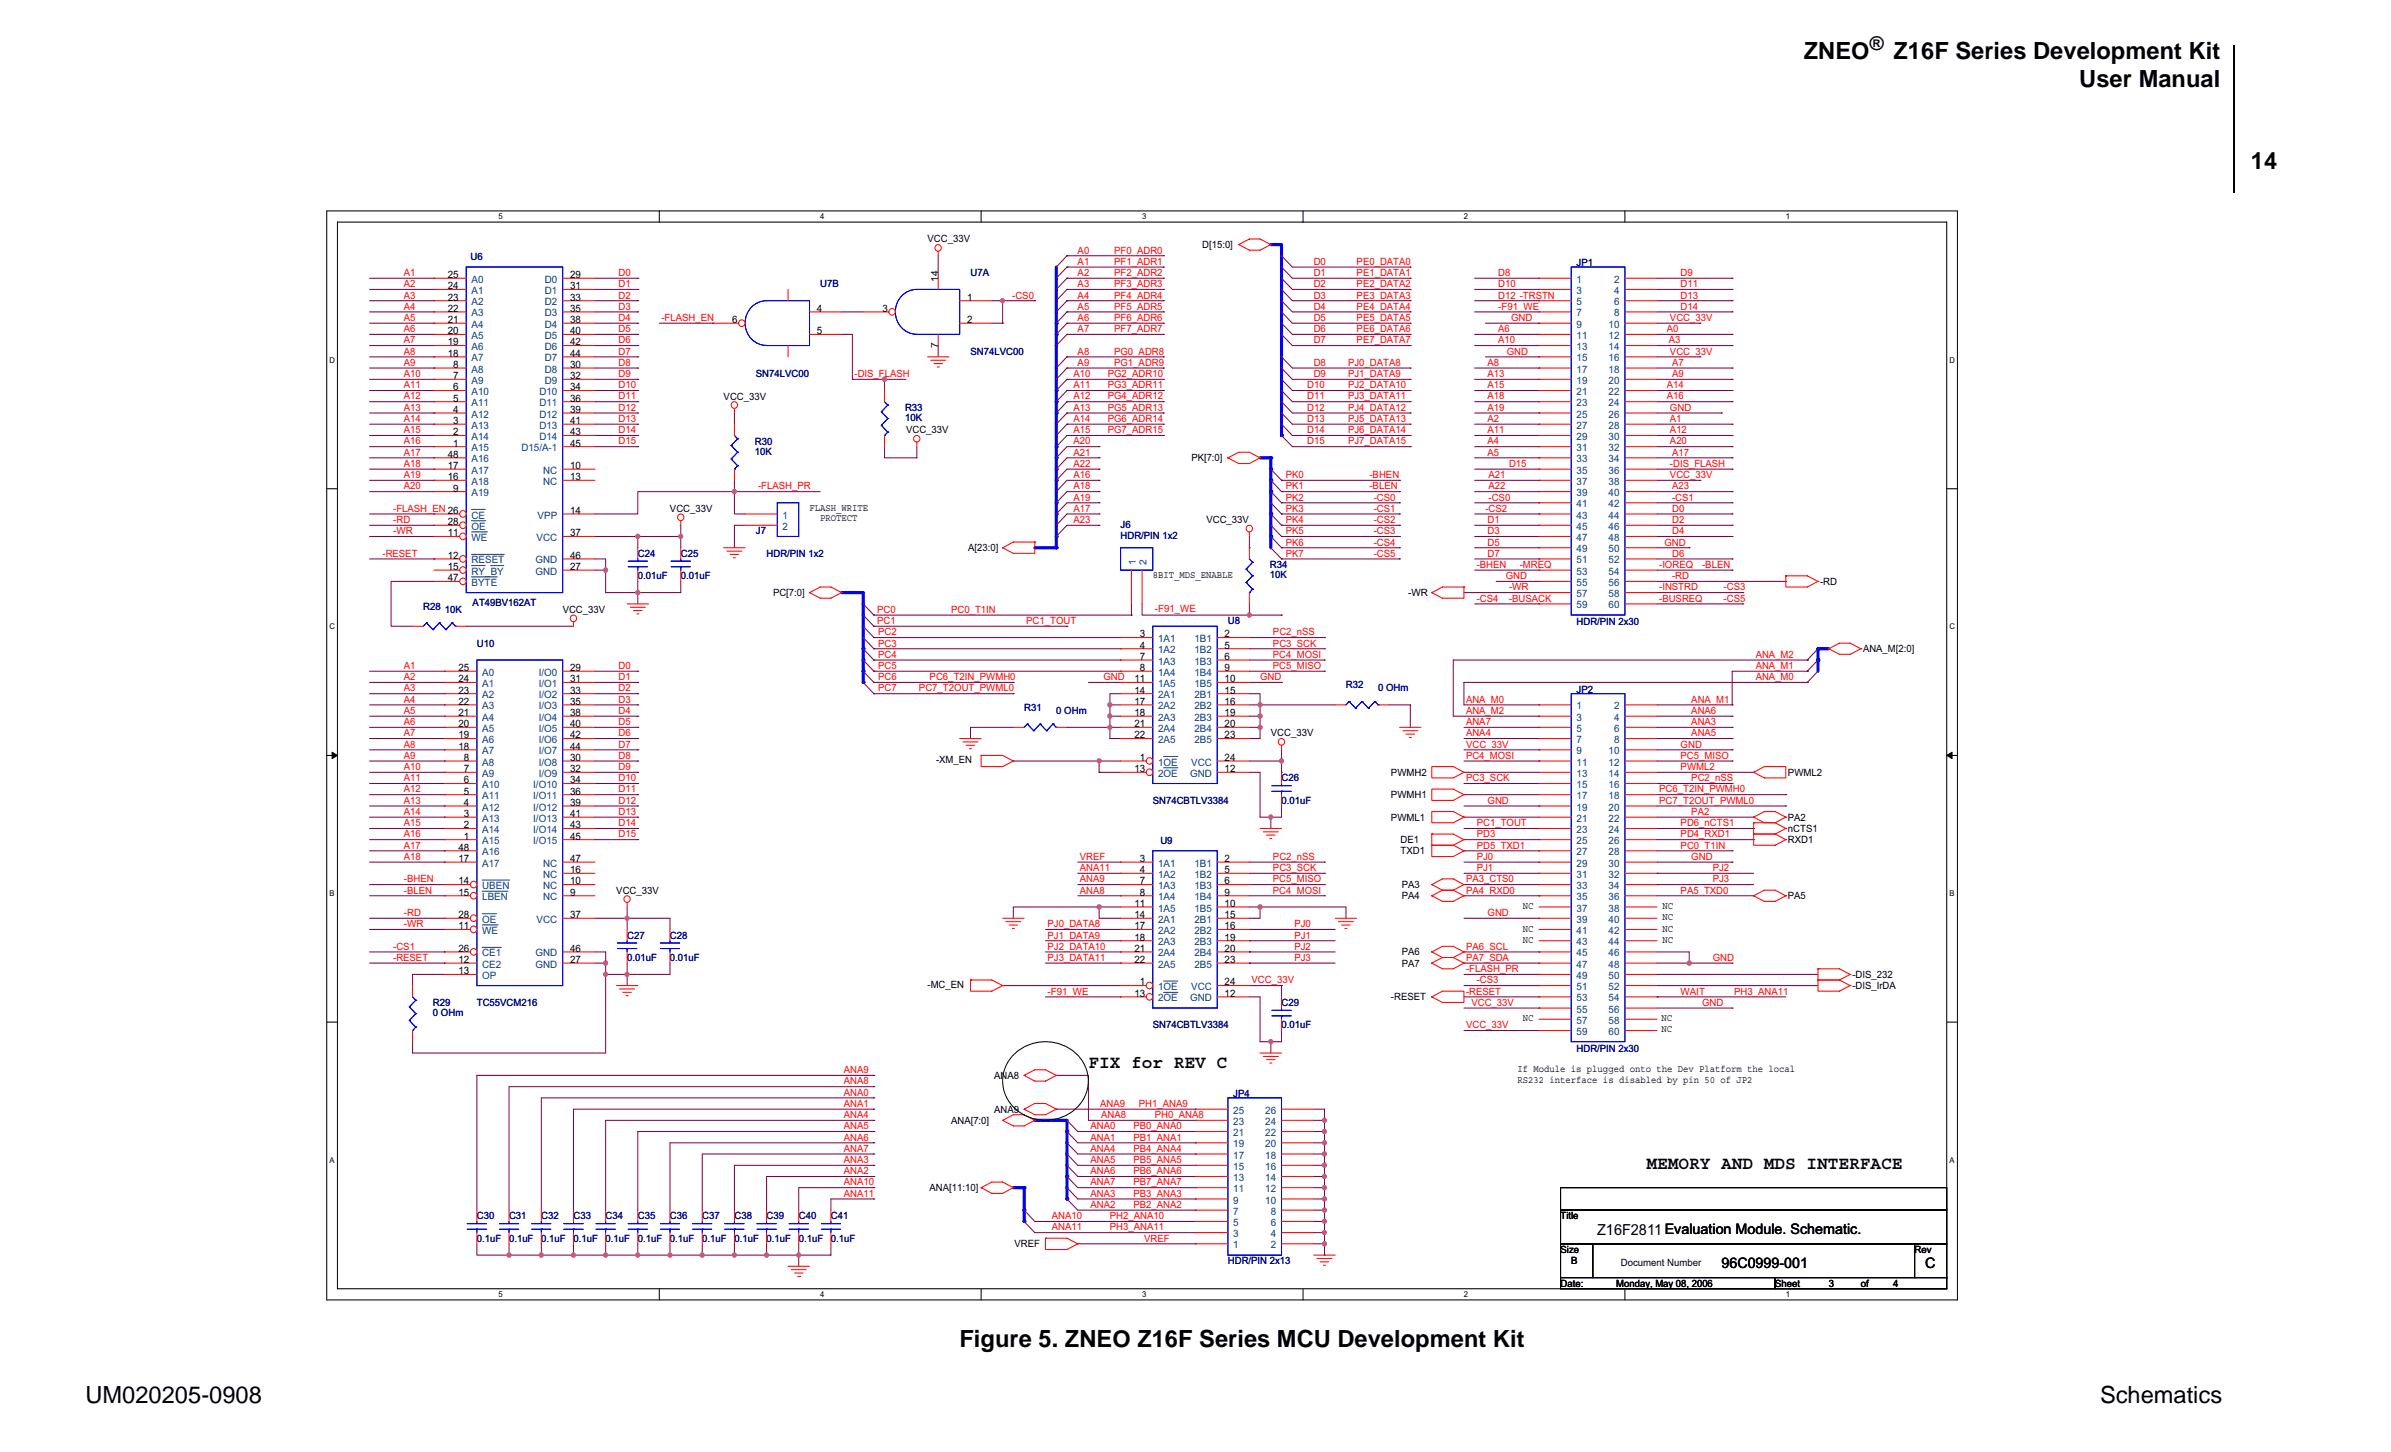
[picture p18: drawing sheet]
<svg xmlns="http://www.w3.org/2000/svg" width="356mm" height="216mm" viewBox="0 0 356 216" stroke-linecap="round" stroke-linejoin="round" font-family="sans-serif">
<defs><g id="words">
<g font-size="3.5">
<text x="268.3" y="8.8">ZNEO</text>
<text x="281.6" y="8.8">Z16F Series Development Kit</text>
<text x="309.2" y="13">User Manual</text>
<text x="334.8" y="25.2">14</text>
<text x="142.7" y="200.3">Figure 5. ZNEO Z16F Series MCU Development Kit</text>
<text x="12.7" y="208.6">UM020205-0908</text>
<text x="312.3" y="208.6">Schematics</text>
</g>
<text font-size="2.8" x="278.1" y="7.4">®</text>
<g font-size="2.7">
<text x="161.9" y="158.8">FIX for REV C</text>
<text x="244.9" y="173.9">MEMORY AND MDS INTERFACE</text>
</g>
<text font-size="2.3" x="237.5" y="183.7">Z16F2811</text>
<g font-size="2.2">
<text x="238.5" y="183.6">Z8F1285 Evaluation Module. Schematic.</text>
<text x="256" y="188.6">96C0999-001</text>
<text x="286.3" y="188.6">C</text>
</g>
<g font-size="1.5" fill="#f00">
<text x="60.1" y="41">A1</text>
<text x="92" y="41">D0</text>
<text x="160.3" y="37.7">A0</text>
<text x="160.3" y="41">A2</text>
<text x="160.3" y="39.4">A1</text>
<text x="165.7" y="37.7">PF0_ADR0</text>
<text x="165.7" y="41">PF2_ADR2</text>
<text x="165.7" y="39.4">PF1_ADR1</text>
<text x="195.4" y="39.4">D0</text>
<text x="195.4" y="41">D1</text>
<text x="201.8" y="39.4">PE0_DATA0</text>
<text x="201.8" y="41">PE1_DATA1</text>
<text x="222.8" y="41">D8</text>
<text x="250" y="41">D9</text>
<text x="60.1" y="44.4">A3</text>
<text x="60.1" y="47.7">A5</text>
<text x="60.1" y="46">A4</text>
<text x="60.1" y="42.7">A2</text>
<text x="92" y="46">D3</text>
<text x="92" y="42.7">D1</text>
<text x="92" y="47.7">D4</text>
<text x="92" y="44.4">D2</text>
<text x="98.4" y="47.7">-FLASH_EN</text>
<text x="150.5" y="44.4">-CS0</text>
<text x="160.3" y="47.7">A6</text>
<text x="160.3" y="46">A5</text>
<text x="160.3" y="42.7">A3</text>
<text x="160.3" y="44.4">A4</text>
<text x="165.7" y="47.7">PF6_ADR6</text>
<text x="165.7" y="46">PF5_ADR5</text>
<text x="165.7" y="42.7">PF3_ADR3</text>
<text x="165.7" y="44.4">PF4_ADR4</text>
<text x="195.4" y="42.7">D2</text>
<text x="195.4" y="46">D4</text>
<text x="195.4" y="47.7">D5</text>
<text x="195.4" y="44.4">D3</text>
<text x="201.8" y="42.7">PE2_DATA2</text>
<text x="201.8" y="46">PE4_DATA4</text>
<text x="201.8" y="47.7">PE5_DATA5</text>
<text x="201.8" y="44.4">PE3_DATA3</text>
<text x="222.8" y="46">-F91_WE</text>
<text x="222.8" y="42.7">D10</text>
<text x="222.8" y="44.4">D12 -TRSTN</text>
<text x="224.7" y="47.7">GND</text>
<text x="248.4" y="47.7">VCC_33V</text>
<text x="250" y="42.7">D11</text>
<text x="250" y="44.4">D13</text>
<text x="250" y="46">D14</text>
<text x="60.1" y="49.4">A6</text>
<text x="60.1" y="52.7">A8</text>
<text x="60.1" y="51.1">A7</text>
<text x="92" y="49.4">D5</text>
<text x="92" y="51.1">D6</text>
<text x="92" y="52.7">D7</text>
<text x="160.3" y="49.4">A7</text>
<text x="160.3" y="52.7">A8</text>
<text x="165.7" y="49.4">PF7_ADR7</text>
<text x="165.7" y="52.7">PG0_ADR8</text>
<text x="195.4" y="51.1">D7</text>
<text x="195.4" y="49.4">D6</text>
<text x="201.8" y="51.1">PE7_DATA7</text>
<text x="201.8" y="49.4">PE6_DATA6</text>
<text x="222.8" y="51.1">A10</text>
<text x="222.8" y="49.4">A6</text>
<text x="224.1" y="52.7">GND</text>
<text x="247.9" y="49.4">A0</text>
<text x="248.2" y="51.1">A3</text>
<text x="248.4" y="52.7">VCC_33V</text>
<text x="60.1" y="57.7">A11</text>
<text x="60.1" y="54.4">A9</text>
<text x="60.1" y="56.1">A10</text>
<text x="60.1" y="59.4">A12</text>
<text x="92" y="57.7">D10</text>
<text x="92" y="54.4">D8</text>
<text x="92" y="56.1">D9</text>
<text x="92" y="59.4">D11</text>
<text x="127.1" y="56.1">-DIS_FLASH</text>
<text x="159.6" y="57.7">A11</text>
<text x="159.6" y="59.4">A12</text>
<text x="159.6" y="56.1">A10</text>
<text x="160.3" y="54.4">A9</text>
<text x="164.7" y="57.7">PG3_ADR11</text>
<text x="164.7" y="59.4">PG4_ADR12</text>
<text x="164.7" y="56.1">PG2_ADR10</text>
<text x="165.7" y="54.4">PG1_ADR9</text>
<text x="194.4" y="59.4">D11</text>
<text x="194.4" y="57.7">D10</text>
<text x="195.4" y="54.4">D8</text>
<text x="195.4" y="56.1">D9</text>
<text x="200.5" y="59.4">PJ3_DATA11</text>
<text x="200.5" y="54.4">PJ0_DATA8</text>
<text x="200.5" y="56.1">PJ1_DATA9</text>
<text x="200.5" y="57.7">PJ2_DATA10</text>
<text x="221.2" y="59.4">A18</text>
<text x="221.2" y="54.4">A8</text>
<text x="221.2" y="56.1">A13</text>
<text x="221.2" y="57.7">A15</text>
<text x="247.9" y="59.4">A16</text>
<text x="247.9" y="57.7">A14</text>
<text x="248.7" y="56.1">A9</text>
<text x="248.7" y="54.4">A7</text>
<text x="60.1" y="62.7">A14</text>
<text x="60.1" y="64.4">A15</text>
<text x="60.1" y="61.1">A13</text>
<text x="92" y="64.4">D14</text>
<text x="92" y="61.1">D12</text>
<text x="92" y="62.7">D13</text>
<text x="159.6" y="62.7">A14</text>
<text x="159.6" y="61.1">A13</text>
<text x="159.6" y="64.4">A15</text>
<text x="164.7" y="62.7">PG6_ADR14</text>
<text x="164.7" y="61.1">PG5_ADR13</text>
<text x="164.7" y="64.4">PG7_ADR15</text>
<text x="194.4" y="64.4">D14</text>
<text x="194.4" y="62.7">D13</text>
<text x="194.4" y="61.1">D12</text>
<text x="200.5" y="64.4">PJ6_DATA14</text>
<text x="200.5" y="62.7">PJ5_DATA13</text>
<text x="200.5" y="61.1">PJ4_DATA12</text>
<text x="221.2" y="61.1">A19</text>
<text x="221.2" y="64.4">A11</text>
<text x="221.2" y="62.7">A2</text>
<text x="248.4" y="62.7">A1</text>
<text x="248.4" y="61.1">GND</text>
<text x="248.4" y="64.4">A12</text>
<text x="60.1" y="69.4">A18</text>
<text x="60.1" y="67.7">A17</text>
<text x="60.1" y="66.1">A16</text>
<text x="60.1" y="71.1">A19</text>
<text x="92" y="66.1">D15</text>
<text x="159.6" y="71.1">A16</text>
<text x="159.6" y="66.1">A20</text>
<text x="159.6" y="67.7">A21</text>
<text x="159.6" y="69.4">A22</text>
<text x="191.2" y="71.1">PK0</text>
<text x="194.4" y="66.1">D15</text>
<text x="200.5" y="66.1">PJ7_DATA15</text>
<text x="203.7" y="71.1">-BHEN</text>
<text x="221.2" y="67.7">A5</text>
<text x="221.2" y="66.1">A4</text>
<text x="221.4" y="71.1">A21</text>
<text x="224.4" y="69.4">D15</text>
<text x="248.4" y="66.1">A20</text>
<text x="248.4" y="69.4">-DIS_FLASH</text>
<text x="248.4" y="71.1">VCC_33V</text>
<text x="248.7" y="67.7">A17</text>
<text x="58.5" y="77.8">-RD</text>
<text x="58.5" y="76.1">-FLASH_EN 26</text>
<text x="60.1" y="72.8">A20</text>
<text x="112.7" y="72.8">-FLASH_PR</text>
<text x="159.6" y="77.8">A23</text>
<text x="159.6" y="72.8">A18</text>
<text x="159.6" y="76.1">A17</text>
<text x="159.6" y="74.4">A19</text>
<text x="191.2" y="74.4">PK2</text>
<text x="191.2" y="76.1">PK3</text>
<text x="191.2" y="77.8">PK4</text>
<text x="191.2" y="72.8">PK1</text>
<text x="203.7" y="72.8">-BLEN</text>
<text x="204.3" y="74.4">-CS0</text>
<text x="204.3" y="76.1">-CS1</text>
<text x="204.3" y="77.8">-CS2</text>
<text x="220.9" y="76.1">-CS2</text>
<text x="221.2" y="77.8">D1</text>
<text x="221.4" y="74.4">-CS0</text>
<text x="221.4" y="72.8">A22</text>
<text x="248.7" y="76.1">D0</text>
<text x="248.7" y="72.8">A23</text>
<text x="248.7" y="74.4">-CS1</text>
<text x="248.7" y="77.8">D2</text>
<text x="56.9" y="82.8">-RESET</text>
<text x="58.5" y="79.4">-WR</text>
<text x="191.2" y="82.8">PK7</text>
<text x="191.2" y="81.1">PK6</text>
<text x="191.2" y="79.4">PK5</text>
<text x="204.3" y="82.8">-CS5</text>
<text x="204.3" y="81.1">-CS4</text>
<text x="204.3" y="79.4">-CS3</text>
<text x="221.2" y="82.8">D7</text>
<text x="221.2" y="79.4">D3</text>
<text x="221.2" y="81.1">D5</text>
<text x="247.6" y="81.1">GND</text>
<text x="248.7" y="82.8">D6</text>
<text x="248.7" y="79.4">D4</text>
<text x="219.6" y="84.4">-BHEN</text>
<text x="219.6" y="89.5">-CS4</text>
<text x="223.9" y="86.1">GND</text>
<text x="224.4" y="89.5">-BUSACK</text>
<text x="224.4" y="87.8">-WR</text>
<text x="226" y="84.4">-MREQ</text>
<text x="246.8" y="87.8">-INSTRD</text>
<text x="246.8" y="84.4">-IOREQ</text>
<text x="246.8" y="89.5">-BUSREQ</text>
<text x="248.7" y="86.1">-RD</text>
<text x="253.1" y="84.4">-BLEN</text>
<text x="256.3" y="87.8">-CS3</text>
<text x="256.3" y="89.5">-CS5</text>
<text x="130.4" y="92.8">PC1</text>
<text x="130.4" y="91.1">PC0</text>
<text x="130.6" y="94.5">PC2</text>
<text x="141.5" y="91.1">PC0_T1IN</text>
<text x="152.6" y="92.8">PC1_TOUT</text>
<text x="171.8" y="91">-F91_WE</text>
<text x="189.3" y="94.5">PC2_nSS</text>
<text x="60.1" y="101.1">A2</text>
<text x="60.1" y="99.5">A1</text>
<text x="92" y="99.5">D0</text>
<text x="92" y="101.1">D1</text>
<text x="130.6" y="101.1">PC6</text>
<text x="130.6" y="99.5">PC5</text>
<text x="130.6" y="97.8">PC4</text>
<text x="130.6" y="96.1">PC3</text>
<text x="138.3" y="101.1">PC6_T2IN_PWMH0</text>
<text x="164.1" y="101.1">GND</text>
<text x="187.4" y="101.1">GND</text>
<text x="189.3" y="99.5">PC5_MISO</text>
<text x="189.3" y="97.8">PC4_MOSI</text>
<text x="189.3" y="96.1">PC3_SCK</text>
<text x="261.1" y="99.5">ANA_M1</text>
<text x="261.1" y="101.1">ANA_M0</text>
<text x="261.1" y="97.8">ANA_M2</text>
<text x="60.1" y="106.2">A5</text>
<text x="60.1" y="107.8">A6</text>
<text x="60.1" y="102.8">A3</text>
<text x="60.1" y="104.5">A4</text>
<text x="92" y="102.8">D2</text>
<text x="92" y="106.2">D4</text>
<text x="92" y="104.5">D3</text>
<text x="92" y="107.8">D5</text>
<text x="130.6" y="102.8">PC7</text>
<text x="136.7" y="102.8">PC7_T2OUT_PWML0</text>
<text x="218" y="107.8">ANA7</text>
<text x="218" y="104.5">ANA_M0</text>
<text x="218" y="106.2">ANA_M2</text>
<text x="251.5" y="107.8">ANA3</text>
<text x="251.5" y="104.5">ANA_M1</text>
<text x="251.5" y="106.2">ANA6</text>
<text x="60.1" y="112.8">A9</text>
<text x="60.1" y="111.2">A8</text>
<text x="60.1" y="109.5">A7</text>
<text x="92" y="109.5">D6</text>
<text x="92" y="111.2">D7</text>
<text x="92" y="112.8">D8</text>
<text x="218" y="112.8">PC4_MOSI</text>
<text x="218" y="109.5">ANA4</text>
<text x="218" y="111.2">VCC_33V</text>
<text x="250" y="112.8">PC5_MISO</text>
<text x="250" y="111.2">GND</text>
<text x="251.5" y="109.5">ANA5</text>
<text x="60.1" y="116.2">A11</text>
<text x="60.1" y="114.5">A10</text>
<text x="60.1" y="119.5">A13</text>
<text x="60.1" y="117.8">A12</text>
<text x="92" y="114.5">D9</text>
<text x="92" y="119.5">D12</text>
<text x="92" y="117.8">D11</text>
<text x="92" y="116.2">D10</text>
<text x="218" y="116.2">PC3_SCK</text>
<text x="221.2" y="119.5">GND</text>
<text x="246.8" y="117.8">PC6_T2IN_PWMH0</text>
<text x="246.8" y="119.5">PC7_T2OUT_PWML0</text>
<text x="250" y="114.5">PWML2</text>
<text x="251.5" y="116.2">PC2_nSS</text>
<text x="60.1" y="124.5">A16</text>
<text x="60.1" y="122.9">A15</text>
<text x="60.1" y="121.2">A14</text>
<text x="92" y="121.2">D13</text>
<text x="92" y="122.9">D14</text>
<text x="92" y="124.5">D15</text>
<text x="219.6" y="122.9">PC1_TOUT</text>
<text x="219.6" y="124.5">PD3</text>
<text x="250" y="122.9">PD6_nCTS1</text>
<text x="250" y="124.5">PD4_RXD1</text>
<text x="251.5" y="121.2">PA2</text>
<text x="60.1" y="131.2">-BHEN</text>
<text x="60.1" y="126.2">A17</text>
<text x="60.1" y="127.9">A18</text>
<text x="160.6" y="131.2">ANA9</text>
<text x="160.6" y="129.5">ANA11</text>
<text x="160.6" y="127.9">VREF</text>
<text x="189.3" y="131.2">PC5_MISO</text>
<text x="189.3" y="127.9">PC2_nSS</text>
<text x="189.3" y="129.5">PC3_SCK</text>
<text x="218" y="131.2">PA3_CTS0</text>
<text x="219.6" y="126.2">PD5_TXD1</text>
<text x="219.6" y="127.9">PJ0</text>
<text x="219.6" y="129.5">PJ1</text>
<text x="250" y="126.2">PC0_T1IN</text>
<text x="251.5" y="127.9">GND</text>
<text x="254.7" y="129.5">PJ2</text>
<text x="254.7" y="131.2">PJ3</text>
<text x="60.1" y="132.9">-BLEN</text>
<text x="60.1" y="136.2">-RD</text>
<text x="60.1" y="137.9">-WR</text>
<text x="155.8" y="137.9">PJ0_DATA8</text>
<text x="160.6" y="132.9">ANA8</text>
<text x="189.3" y="132.9">PC4_MOSI</text>
<text x="192.5" y="137.9">PJ0</text>
<text x="218" y="132.9">PA4_RXD0</text>
<text x="221.2" y="136.2">GND</text>
<text x="250" y="132.9">PA5_TXD0</text>
<text x="58.5" y="141.2">-CS1</text>
<text x="58.5" y="142.9">-RESET</text>
<text x="155.8" y="139.6">PJ1_DATA9</text>
<text x="155.8" y="141.2">PJ2_DATA10</text>
<text x="155.8" y="142.9">PJ3_DATA11</text>
<text x="192.5" y="139.6">PJ1</text>
<text x="192.5" y="141.2">PJ2</text>
<text x="192.5" y="142.9">PJ3</text>
<text x="218" y="142.9">PA7_SDA</text>
<text x="218" y="141.2">PA6_SCL</text>
<text x="254.7" y="142.9">GND</text>
<text x="155.8" y="147.9">-F91_WE</text>
<text x="186.1" y="146.2">VCC_33V</text>
<text x="218" y="147.9">-RESET</text>
<text x="218" y="144.6">-FLASH_PR</text>
<text x="218.8" y="149.6">VCC_33V</text>
<text x="219.6" y="146.2">-CS3</text>
<text x="250" y="147.9">WAIT</text>
<text x="253.1" y="149.6">GND</text>
<text x="257.9" y="147.9">PH3_ANA11</text>
<text x="218" y="152.9">VCC_33V</text>
<text x="125.5" y="161.3">ANA8</text>
<text x="125.5" y="159.6">ANA9</text>
<text x="125.5" y="167.9">ANA5</text>
<text x="125.5" y="166.3">ANA4</text>
<text x="125.5" y="164.6">ANA1</text>
<text x="125.5" y="162.9">ANA0</text>
<text x="162.2" y="167.9">ANA0</text>
<text x="163.6" y="164.6">ANA9</text>
<text x="163.8" y="166.3">ANA8</text>
<text x="168.6" y="167.9">PB0_ANA0</text>
<text x="169.4" y="164.6">PH1_ANA9</text>
<text x="171.8" y="166.3">PH0_ANA8</text>
<text x="125.5" y="172.9">ANA3</text>
<text x="125.5" y="171.3">ANA7</text>
<text x="125.5" y="169.6">ANA6</text>
<text x="162.2" y="172.9">ANA5</text>
<text x="162.2" y="169.6">ANA1</text>
<text x="162.2" y="171.3">ANA4</text>
<text x="168.6" y="172.9">PB5_ANA5</text>
<text x="168.6" y="169.6">PB1_ANA1</text>
<text x="168.6" y="171.3">PB4_ANA4</text>
<text x="125.5" y="176.3">ANA10</text>
<text x="125.5" y="174.6">ANA2</text>
<text x="125.5" y="177.9">ANA11</text>
<text x="162.2" y="176.3">ANA7</text>
<text x="162.2" y="177.9">ANA3</text>
<text x="162.2" y="174.6">ANA6</text>
<text x="162.2" y="179.6">ANA2</text>
<text x="168.6" y="176.3">PB7_ANA7</text>
<text x="168.6" y="177.9">PB3_ANA3</text>
<text x="168.6" y="174.6">PB6_ANA6</text>
<text x="168.6" y="179.6">PB2_ANA2</text>
<text x="156.4" y="181.3">ANA10</text>
<text x="156.4" y="183">ANA11</text>
<text x="165.1" y="181.3">PH2_ANA10</text>
<text x="165.1" y="183">PH3_ANA11</text>
<text x="170.2" y="184.6">VREF</text>
</g>
<g font-size="1.5">
<text x="66.6" y="41.4">25</text>
<text x="84.8" y="41.4">29</text>
<text x="137.9" y="36">VCC_33V</text>
<text x="178.8" y="36.9">D[15:0]</text>
<text x="66.6" y="43">24</text>
<text x="66.6" y="44.7">23</text>
<text x="66.6" y="46.4">22</text>
<text x="84.8" y="43">31</text>
<text x="84.8" y="44.7">33</text>
<text x="84.8" y="46.4">35</text>
<text x="121.5" y="46.4">4</text>
<text x="131.2" y="46.4">3</text>
<text x="143.8" y="44.7">1</text>
<text x="66.6" y="48">21</text>
<text x="66.6" y="49.7">20</text>
<text x="66.6" y="51.4">19</text>
<text x="66.6" y="53">18</text>
<text x="84.8" y="48">38</text>
<text x="84.8" y="49.7">40</text>
<text x="84.8" y="51.4">42</text>
<text x="84.8" y="53">44</text>
<text x="108.9" y="48">6</text>
<text x="121.5" y="49.7">5</text>
<text x="143.8" y="48">2</text>
<text x="67.4" y="54.7">8</text>
<text x="67.4" y="56.4">7</text>
<text x="67.4" y="58">6</text>
<text x="67.4" y="59.7">5</text>
<text x="84.8" y="54.7">30</text>
<text x="84.8" y="56.4">32</text>
<text x="84.8" y="58">34</text>
<text x="84.8" y="59.7">36</text>
<text x="107.6" y="59.4">VCC_33V</text>
<text x="67.4" y="61.4">4</text>
<text x="67.4" y="63.1">3</text>
<text x="67.4" y="64.7">2</text>
<text x="84.8" y="61.4">39</text>
<text x="84.8" y="63.1">41</text>
<text x="84.8" y="64.7">43</text>
<text x="134.7" y="64.4">VCC_33V</text>
<text x="66.6" y="68.1">48</text>
<text x="66.6" y="69.7">17</text>
<text x="66.6" y="71.4">16</text>
<text x="67.4" y="66.4">1</text>
<text x="84.8" y="66.4">45</text>
<text x="84.8" y="69.7">10</text>
<text x="84.8" y="71.4">13</text>
<text x="177.2" y="68.6">PK[7:0]</text>
<text x="67.4" y="73.1">9</text>
<text x="84.8" y="76.4">14</text>
<text x="99.6" y="76.1">VCC_33V</text>
<text x="120.4" y="75.9">FLASH_WRITE</text>
<text x="122" y="77.5">PROTECT</text>
<text x="179.4" y="77.8">VCC_33V</text>
<text x="66.6" y="78.1">28</text>
<text x="66.6" y="79.7">11</text>
<text x="66.6" y="83.1">12</text>
<text x="84.8" y="83.1">46</text>
<text x="84.8" y="79.7">37</text>
<text x="144" y="82">A[23:0]</text>
<text x="66.6" y="84.8">15</text>
<text x="66.6" y="86.4">47</text>
<text x="84.8" y="84.8">27</text>
<text x="115" y="88.6">PC[7:0]</text>
<text x="171.4" y="85.9">8BIT_MDS_ENABLE</text>
<text x="209.4" y="88.6">-WR</text>
<text x="270.7" y="87">-RD</text>
<text x="83.7" y="91.1">VCC_33V</text>
<text x="169.5" y="94.8">3</text>
<text x="182.1" y="94.8">2</text>
<text x="68.2" y="99.8">25</text>
<text x="68.2" y="101.4">24</text>
<text x="84.8" y="99.8">29</text>
<text x="84.8" y="101.4">31</text>
<text x="168.7" y="101.4">11</text>
<text x="169.5" y="96.4">4</text>
<text x="169.5" y="98.1">7</text>
<text x="169.5" y="99.8">8</text>
<text x="182.1" y="96.4">5</text>
<text x="182.1" y="98.1">6</text>
<text x="182.1" y="99.8">9</text>
<text x="182.1" y="101.4">10</text>
<text x="277.1" y="97">ANA_M[2:0]</text>
<text x="68.2" y="103.1">23</text>
<text x="68.2" y="104.8">22</text>
<text x="68.2" y="106.5">21</text>
<text x="84.8" y="103.1">33</text>
<text x="84.8" y="104.8">35</text>
<text x="84.8" y="106.5">38</text>
<text x="168.7" y="103.1">14</text>
<text x="168.7" y="104.8">17</text>
<text x="168.7" y="106.5">18</text>
<text x="182.1" y="103.1">15</text>
<text x="182.1" y="104.8">16</text>
<text x="182.1" y="106.5">19</text>
<text x="68.2" y="108.1">20</text>
<text x="68.2" y="109.8">19</text>
<text x="68.2" y="111.5">18</text>
<text x="69" y="113.1">8</text>
<text x="84.8" y="108.1">40</text>
<text x="84.8" y="109.8">42</text>
<text x="84.8" y="111.5">44</text>
<text x="84.8" y="113.1">30</text>
<text x="139.2" y="113.5">-XM_EN</text>
<text x="168.7" y="108.1">21</text>
<text x="168.7" y="109.8">22</text>
<text x="169.5" y="113.1">1</text>
<text x="182.1" y="108.1">20</text>
<text x="182.1" y="109.8">23</text>
<text x="182.1" y="113.1">24</text>
<text x="189" y="109.5">VCC_33V</text>
<text x="69" y="114.8">7</text>
<text x="69" y="116.5">6</text>
<text x="69" y="118.1">5</text>
<text x="69" y="119.8">4</text>
<text x="84.8" y="118.1">36</text>
<text x="84.8" y="119.8">39</text>
<text x="84.8" y="114.8">32</text>
<text x="84.8" y="116.5">34</text>
<text x="168.7" y="114.8">13</text>
<text x="182.1" y="114.8">12</text>
<text x="206.9" y="115.3">PWMH2</text>
<text x="206.9" y="118.7">PWMH1</text>
<text x="265.9" y="115.3">PWML2</text>
<text x="69" y="121.5">3</text>
<text x="69" y="123.2">2</text>
<text x="69" y="124.8">1</text>
<text x="84.8" y="121.5">41</text>
<text x="84.8" y="123.2">43</text>
<text x="84.8" y="124.8">45</text>
<text x="206.9" y="122">PWML1</text>
<text x="208.3" y="125.4">DE1</text>
<text x="265.9" y="122">PA2</text>
<text x="265.9" y="125.4">RXD1</text>
<text x="265.9" y="123.7">nCTS1</text>
<text x="68.2" y="126.5">48</text>
<text x="68.2" y="128.2">17</text>
<text x="68.2" y="131.5">14</text>
<text x="84.8" y="129.8">16</text>
<text x="84.8" y="128.2">47</text>
<text x="84.8" y="131.5">10</text>
<text x="169.5" y="128.2">3</text>
<text x="169.5" y="129.8">4</text>
<text x="169.5" y="131.5">7</text>
<text x="182.1" y="128.2">2</text>
<text x="182.1" y="129.8">5</text>
<text x="182.1" y="131.5">6</text>
<text x="208.3" y="127">TXD1</text>
<text x="68.2" y="136.5">28</text>
<text x="68.2" y="133.2">15</text>
<text x="84.8" y="136.5">37</text>
<text x="84.8" y="133.2">9</text>
<text x="91.7" y="132.9">VCC_33V</text>
<text x="168.7" y="134.8">11</text>
<text x="168.7" y="136.5">14</text>
<text x="169.5" y="133.2">8</text>
<text x="182.1" y="133.2">9</text>
<text x="182.1" y="134.8">10</text>
<text x="182.1" y="136.5">15</text>
<text x="208.5" y="132">PA3</text>
<text x="208.5" y="133.7">PA4</text>
<text x="226.5" y="135.2">NC</text>
<text x="247.2" y="136.9">NC</text>
<text x="247.2" y="135.2">NC</text>
<text x="265.9" y="133.7">PA5</text>
<text x="68.2" y="141.5">26</text>
<text x="68.2" y="143.2">12</text>
<text x="68.2" y="138.2">11</text>
<text x="84.8" y="143.2">27</text>
<text x="84.8" y="141.5">46</text>
<text x="168.7" y="138.2">17</text>
<text x="168.7" y="139.9">18</text>
<text x="168.7" y="141.5">21</text>
<text x="168.7" y="143.2">22</text>
<text x="182.1" y="138.2">16</text>
<text x="182.1" y="139.9">19</text>
<text x="182.1" y="141.5">20</text>
<text x="182.1" y="143.2">23</text>
<text x="208.5" y="143.7">PA7</text>
<text x="208.5" y="142.1">PA6</text>
<text x="226.5" y="140.2">NC</text>
<text x="226.5" y="138.5">NC</text>
<text x="247.2" y="140.2">NC</text>
<text x="247.2" y="138.5">NC</text>
<text x="68.2" y="144.9">13</text>
<text x="137.9" y="146.9">-MC_EN</text>
<text x="168.7" y="148.2">13</text>
<text x="169.5" y="146.5">1</text>
<text x="182.1" y="146.5">24</text>
<text x="182.1" y="148.2">12</text>
<text x="206.9" y="148.7">-RESET</text>
<text x="275.5" y="145.4">-DIS_232</text>
<text x="275.5" y="147.1">-DIS_IrDA</text>
<text x="226.5" y="151.9">NC</text>
<text x="247.1" y="153.4">NC</text>
<text x="247.1" y="151.9">NC</text>
<text x="147.8" y="160.4">ANA8</text>
<text x="225.7" y="159.4">If Module is plugged onto the Dev Platform the local</text>
<text x="225.7" y="161">RS232 interface is disabled by pin 50 of JP2</text>
<text x="141.5" y="167.1">ANA[7:0]</text>
<text x="147.8" y="165.4">ANA9</text>
<text x="138.3" y="177.1">ANA[11:10]</text>
<text x="150.9" y="185.5">VREF</text>
<text x="232.1" y="181.3">Title</text>
<text x="232.1" y="186.3">Size</text>
<text x="232.1" y="191.3">Date:</text>
<text x="233.7" y="188">B</text>
<text x="240.4" y="191.3">Monday, May 08, 2006</text>
<text x="241.1" y="188.3">Document Number</text>
<text x="264" y="191.3">Sheet</text>
<text x="272" y="191.3">3</text>
<text x="276.8" y="191.3">of</text>
<text x="281.5" y="191.3">4</text>
<text x="284.7" y="186.3">Rev</text>
</g>
<g font-size="1.5" fill="#000080">
<text x="70" y="38.7">U6</text>
<text x="144.3" y="41.1">U7A</text>
<text x="234.5" y="39.6">JP1</text>
<text x="122" y="42.7">U7B</text>
<text x="144.3" y="52.7">SN74LVC00</text>
<text x="112.4" y="56.1">SN74LVC00</text>
<text x="134.6" y="61.1">R33</text>
<text x="134.6" y="62.6">10K</text>
<text x="112.3" y="66.1">R30</text>
<text x="112.3" y="67.6">10K</text>
<text x="94.9" y="82.8">C24</text>
<text x="101.2" y="82.8">C25</text>
<text x="112.4" y="79.5">J7</text>
<text x="114" y="82.8">HDR/PIN 1x2</text>
<text x="166.7" y="78.5">J6</text>
<text x="166.7" y="80.1">HDR/PIN 1x2</text>
<text x="94.9" y="86.1">0.01uF</text>
<text x="101.2" y="86.1">0.01uF</text>
<text x="188.8" y="84.5">R34</text>
<text x="188.8" y="86">10K</text>
<text x="62.9" y="90.6">R28</text>
<text x="66.1" y="91.1">10K</text>
<text x="70.3" y="90.1">AT49BV162AT</text>
<text x="182.6" y="92.8">U8</text>
<text x="234.5" y="93">HDR/PIN 2x30</text>
<text x="70.9" y="96.2">U10</text>
<text x="152.3" y="105.7">R31</text>
<text x="157.1" y="106.2">0 OHm</text>
<text x="200.2" y="102.3">R32</text>
<text x="205" y="102.8">0 OHm</text>
<text x="234.5" y="103">JP2</text>
<text x="171.4" y="119.5">SN74CBTLV3384</text>
<text x="190.6" y="116.2">C26</text>
<text x="190.6" y="119.5">0.01uF</text>
<text x="172.6" y="125.5">U9</text>
<text x="93.3" y="139.6">C27</text>
<text x="93.3" y="142.9">0.01uF</text>
<text x="99.6" y="139.6">C28</text>
<text x="99.6" y="142.9">0.01uF</text>
<text x="64.4" y="149.6">R29</text>
<text x="70.9" y="149.6">TC55VCM216</text>
<text x="190.6" y="149.6">C29</text>
<text x="64.4" y="151.1">0 OHm</text>
<text x="171.4" y="152.9">SN74CBTLV3384</text>
<text x="190.6" y="152.9">0.01uF</text>
<text x="234.5" y="156.4">HDR/PIN 2x30</text>
<text x="183.4" y="163.1">JP4</text>
<text x="70.9" y="181.3">C30</text>
<text x="70.9" y="184.6">0.1uF</text>
<text x="75.7" y="181.3">C31</text>
<text x="75.7" y="184.6">0.1uF</text>
<text x="80.5" y="181.3">C32</text>
<text x="80.5" y="184.6">0.1uF</text>
<text x="85.3" y="181.3">C33</text>
<text x="85.3" y="184.6">0.1uF</text>
<text x="90.1" y="181.3">C34</text>
<text x="90.1" y="184.6">0.1uF</text>
<text x="94.9" y="181.3">C35</text>
<text x="94.9" y="184.6">0.1uF</text>
<text x="99.6" y="181.3">C36</text>
<text x="99.6" y="184.6">0.1uF</text>
<text x="104.4" y="181.3">C37</text>
<text x="104.4" y="184.6">0.1uF</text>
<text x="109.2" y="181.3">C38</text>
<text x="109.2" y="184.6">0.1uF</text>
<text x="114" y="181.3">C39</text>
<text x="114" y="184.6">0.1uF</text>
<text x="118.8" y="181.3">C40</text>
<text x="118.8" y="184.6">0.1uF</text>
<text x="123.6" y="181.3">C41</text>
<text x="123.6" y="184.6">0.1uF</text>
<text x="182.6" y="188">HDR/PIN 2x13</text>
</g>
<g font-size="1.5" fill="#004080">
<text x="70.1" y="42">A0</text>
<text x="70.1" y="43.7">A1</text>
<text x="70.1" y="45.4">A2</text>
<text x="70.1" y="47.1">A3</text>
<text x="81" y="42">D0</text>
<text x="81" y="43.7">D1</text>
<text x="81" y="45.4">D2</text>
<text x="81" y="47.1">D3</text>
<text x="234.5" y="42">1</text>
<text x="234.5" y="43.7">3</text>
<text x="234.5" y="45.4">5</text>
<text x="234.5" y="47.1">7</text>
<text x="240.1" y="42">2</text>
<text x="240.1" y="43.7">4</text>
<text x="240.1" y="45.4">6</text>
<text x="240.1" y="47.1">8</text>
<text x="70.1" y="48.7">A4</text>
<text x="70.1" y="50.4">A5</text>
<text x="70.1" y="52.1">A6</text>
<text x="70.1" y="53.7">A7</text>
<text x="81" y="48.7">D4</text>
<text x="81" y="50.4">D5</text>
<text x="81" y="52.1">D6</text>
<text x="81" y="53.7">D7</text>
<text x="234.5" y="48.7">9</text>
<text x="234.5" y="50.4">11</text>
<text x="234.5" y="52.1">13</text>
<text x="234.5" y="53.7">15</text>
<text x="239.2" y="48.7">10</text>
<text x="239.2" y="50.4">12</text>
<text x="239.2" y="52.1">14</text>
<text x="239.2" y="53.7">16</text>
<text x="70.1" y="55.4">A8</text>
<text x="70.1" y="57.1">A9</text>
<text x="70.1" y="58.7">A10</text>
<text x="80.2" y="58.7">D10</text>
<text x="81" y="55.4">D8</text>
<text x="81" y="57.1">D9</text>
<text x="234.5" y="55.4">17</text>
<text x="234.5" y="57.1">19</text>
<text x="234.5" y="58.7">21</text>
<text x="239.2" y="55.4">18</text>
<text x="239.2" y="57.1">20</text>
<text x="239.2" y="58.7">22</text>
<text x="70.1" y="60.4">A11</text>
<text x="70.1" y="62.1">A12</text>
<text x="70.1" y="63.7">A13</text>
<text x="70.1" y="65.4">A14</text>
<text x="80.2" y="60.4">D11</text>
<text x="80.2" y="62.1">D12</text>
<text x="80.2" y="63.7">D13</text>
<text x="80.2" y="65.4">D14</text>
<text x="234.5" y="60.4">23</text>
<text x="234.5" y="62.1">25</text>
<text x="234.5" y="63.7">27</text>
<text x="234.5" y="65.4">29</text>
<text x="239.2" y="60.4">24</text>
<text x="239.2" y="62.1">26</text>
<text x="239.2" y="63.7">28</text>
<text x="239.2" y="65.4">30</text>
<text x="70.1" y="67.1">A15</text>
<text x="70.1" y="68.8">A16</text>
<text x="70.1" y="70.4">A17</text>
<text x="77.5" y="67.1">D15/A-1</text>
<text x="80.8" y="70.4">NC</text>
<text x="234.5" y="67.1">31</text>
<text x="234.5" y="68.8">33</text>
<text x="234.5" y="70.4">35</text>
<text x="239.2" y="67.1">32</text>
<text x="239.2" y="68.8">34</text>
<text x="239.2" y="70.4">36</text>
<text x="70.1" y="72.1">A18</text>
<text x="70.1" y="73.8">A19</text>
<text x="70.1" y="77.1">CE</text>
<text x="80" y="77.1">VPP</text>
<text x="80.8" y="72.1">NC</text>
<text x="116.4" y="77.1">1</text>
<text x="234.5" y="72.1">37</text>
<text x="234.5" y="73.8">39</text>
<text x="234.5" y="75.4">41</text>
<text x="234.5" y="77.1">43</text>
<text x="239.2" y="72.1">38</text>
<text x="239.2" y="73.8">40</text>
<text x="239.2" y="75.4">42</text>
<text x="239.2" y="77.1">44</text>
<text x="70.1" y="78.8">OE</text>
<text x="70.1" y="80.4">WE</text>
<text x="70.1" y="83.8">RESET</text>
<text x="79.6" y="83.8">GND</text>
<text x="79.8" y="80.4">VCC</text>
<text x="116.4" y="78.8">2</text>
<text x="234.5" y="78.8">45</text>
<text x="234.5" y="80.4">47</text>
<text x="234.5" y="82.1">49</text>
<text x="234.5" y="83.8">51</text>
<text x="239.2" y="78.8">46</text>
<text x="239.2" y="80.4">48</text>
<text x="239.2" y="82.1">50</text>
<text x="239.2" y="83.8">52</text>
<text x="70.1" y="85.4">RY_BY</text>
<text x="70.1" y="87.1">BYTE</text>
<text x="79.6" y="85.4">GND</text>
<text x="234.5" y="85.4">53</text>
<text x="234.5" y="87.1">55</text>
<text x="234.5" y="88.8">57</text>
<text x="239.2" y="85.4">54</text>
<text x="239.2" y="87.1">56</text>
<text x="239.2" y="88.8">58</text>
<text x="172.2" y="95.5">1A1</text>
<text x="177.6" y="95.5">1B1</text>
<text x="234.5" y="90.5">59</text>
<text x="239.2" y="90.5">60</text>
<text x="71.7" y="100.5">A0</text>
<text x="80.1" y="100.5">I/O0</text>
<text x="172.2" y="97.1">1A2</text>
<text x="172.2" y="98.8">1A3</text>
<text x="172.2" y="100.5">1A4</text>
<text x="177.6" y="97.1">1B2</text>
<text x="177.6" y="98.8">1B3</text>
<text x="177.6" y="100.5">1B4</text>
<text x="71.7" y="102.1">A1</text>
<text x="71.7" y="103.8">A2</text>
<text x="71.7" y="105.5">A3</text>
<text x="71.7" y="107.2">A4</text>
<text x="80.1" y="102.1">I/O1</text>
<text x="80.1" y="103.8">I/O2</text>
<text x="80.1" y="105.5">I/O3</text>
<text x="80.1" y="107.2">I/O4</text>
<text x="172.2" y="102.1">1A5</text>
<text x="172.2" y="103.8">2A1</text>
<text x="172.2" y="105.5">2A2</text>
<text x="172.2" y="107.2">2A3</text>
<text x="177.6" y="102.1">1B5</text>
<text x="177.6" y="103.8">2B1</text>
<text x="177.6" y="105.5">2B2</text>
<text x="177.6" y="107.2">2B3</text>
<text x="234.5" y="105.5">1</text>
<text x="234.5" y="107.2">3</text>
<text x="240.1" y="105.5">2</text>
<text x="240.1" y="107.2">4</text>
<text x="71.7" y="108.8">A5</text>
<text x="71.7" y="110.5">A6</text>
<text x="71.7" y="112.2">A7</text>
<text x="71.7" y="113.8">A8</text>
<text x="80.1" y="108.8">I/O5</text>
<text x="80.1" y="110.5">I/O6</text>
<text x="80.1" y="112.2">I/O7</text>
<text x="80.1" y="113.8">I/O8</text>
<text x="172.2" y="108.8">2A4</text>
<text x="172.2" y="110.5">2A5</text>
<text x="172.2" y="113.8">1OE</text>
<text x="177.2" y="113.8">VCC</text>
<text x="177.6" y="108.8">2B4</text>
<text x="177.6" y="110.5">2B5</text>
<text x="234.5" y="108.8">5</text>
<text x="234.5" y="110.5">7</text>
<text x="234.5" y="112.2">9</text>
<text x="234.5" y="113.8">11</text>
<text x="239.2" y="112.2">10</text>
<text x="239.2" y="113.8">12</text>
<text x="240.1" y="108.8">6</text>
<text x="240.1" y="110.5">8</text>
<text x="71.7" y="115.5">A9</text>
<text x="71.7" y="117.2">A10</text>
<text x="71.7" y="118.8">A11</text>
<text x="79.3" y="118.8">I/O11</text>
<text x="79.3" y="117.2">I/O10</text>
<text x="80.1" y="115.5">I/O9</text>
<text x="172.2" y="115.5">2OE</text>
<text x="177" y="115.5">GND</text>
<text x="234.5" y="115.5">13</text>
<text x="234.5" y="117.2">15</text>
<text x="234.5" y="118.8">17</text>
<text x="239.2" y="115.5">14</text>
<text x="239.2" y="117.2">16</text>
<text x="239.2" y="118.8">18</text>
<text x="71.7" y="120.5">A12</text>
<text x="71.7" y="122.2">A13</text>
<text x="71.7" y="123.9">A14</text>
<text x="71.7" y="125.5">A15</text>
<text x="79.3" y="120.5">I/O12</text>
<text x="79.3" y="122.2">I/O13</text>
<text x="79.3" y="123.9">I/O14</text>
<text x="79.3" y="125.5">I/O15</text>
<text x="234.5" y="120.5">19</text>
<text x="234.5" y="122.2">21</text>
<text x="234.5" y="123.9">23</text>
<text x="234.5" y="125.5">25</text>
<text x="239.2" y="120.5">20</text>
<text x="239.2" y="122.2">22</text>
<text x="239.2" y="123.9">24</text>
<text x="239.2" y="125.5">26</text>
<text x="71.7" y="127.2">A16</text>
<text x="71.7" y="128.9">A17</text>
<text x="80.8" y="130.5">NC</text>
<text x="80.8" y="128.9">NC</text>
<text x="172.2" y="128.9">1A1</text>
<text x="172.2" y="130.5">1A2</text>
<text x="177.6" y="128.9">1B1</text>
<text x="177.6" y="130.5">1B2</text>
<text x="234.5" y="127.2">27</text>
<text x="234.5" y="128.9">29</text>
<text x="234.5" y="130.5">31</text>
<text x="239.2" y="127.2">28</text>
<text x="239.2" y="128.9">30</text>
<text x="239.2" y="130.5">32</text>
<text x="71.7" y="137.2">OE</text>
<text x="71.7" y="132.2">UBEN</text>
<text x="71.7" y="133.9">LBEN</text>
<text x="79.8" y="137.2">VCC</text>
<text x="80.8" y="132.2">NC</text>
<text x="80.8" y="133.9">NC</text>
<text x="172.2" y="132.2">1A3</text>
<text x="172.2" y="133.9">1A4</text>
<text x="172.2" y="135.5">1A5</text>
<text x="172.2" y="137.2">2A1</text>
<text x="177.6" y="132.2">1B3</text>
<text x="177.6" y="133.9">1B4</text>
<text x="177.6" y="135.5">1B5</text>
<text x="177.6" y="137.2">2B1</text>
<text x="234.5" y="132.2">33</text>
<text x="234.5" y="133.9">35</text>
<text x="234.5" y="135.5">37</text>
<text x="234.5" y="137.2">39</text>
<text x="239.2" y="132.2">34</text>
<text x="239.2" y="133.9">36</text>
<text x="239.2" y="135.5">38</text>
<text x="239.2" y="137.2">40</text>
<text x="71.7" y="142.2">CE1</text>
<text x="71.7" y="143.9">CE2</text>
<text x="71.7" y="138.9">WE</text>
<text x="79.6" y="143.9">GND</text>
<text x="79.6" y="142.2">GND</text>
<text x="172.2" y="138.9">2A2</text>
<text x="172.2" y="140.6">2A3</text>
<text x="172.2" y="142.2">2A4</text>
<text x="172.2" y="143.9">2A5</text>
<text x="177.6" y="138.9">2B2</text>
<text x="177.6" y="140.6">2B3</text>
<text x="177.6" y="142.2">2B4</text>
<text x="177.6" y="143.9">2B5</text>
<text x="234.5" y="138.9">41</text>
<text x="234.5" y="140.6">43</text>
<text x="234.5" y="142.2">45</text>
<text x="234.5" y="143.9">47</text>
<text x="239.2" y="138.9">42</text>
<text x="239.2" y="140.6">44</text>
<text x="239.2" y="142.2">46</text>
<text x="239.2" y="143.9">48</text>
<text x="71.7" y="145.6">OP</text>
<text x="172.2" y="147.2">1OE</text>
<text x="172.2" y="148.9">2OE</text>
<text x="177" y="148.9">GND</text>
<text x="177.2" y="147.2">VCC</text>
<text x="234.5" y="145.6">49</text>
<text x="234.5" y="147.2">51</text>
<text x="234.5" y="148.9">53</text>
<text x="239.2" y="145.6">50</text>
<text x="239.2" y="147.2">52</text>
<text x="239.2" y="148.9">54</text>
<text x="234.5" y="150.6">55</text>
<text x="234.5" y="152.2">57</text>
<text x="234.5" y="153.9">59</text>
<text x="239.2" y="150.6">56</text>
<text x="239.2" y="152.2">58</text>
<text x="239.2" y="153.9">60</text>
<text x="183.4" y="167.3">23</text>
<text x="183.4" y="165.6">25</text>
<text x="188.2" y="167.3">24</text>
<text x="188.2" y="165.6">26</text>
<text x="183.4" y="173.9">15</text>
<text x="183.4" y="172.3">17</text>
<text x="183.4" y="170.6">19</text>
<text x="183.4" y="168.9">21</text>
<text x="188.2" y="173.9">16</text>
<text x="188.2" y="172.3">18</text>
<text x="188.2" y="170.6">20</text>
<text x="188.2" y="168.9">22</text>
<text x="183.4" y="179">9</text>
<text x="183.4" y="177.3">11</text>
<text x="183.4" y="175.6">13</text>
<text x="188.2" y="179">10</text>
<text x="188.2" y="177.3">12</text>
<text x="188.2" y="175.6">14</text>
<text x="183.4" y="185.6">1</text>
<text x="183.4" y="184">3</text>
<text x="183.4" y="182.3">5</text>
<text x="183.4" y="180.6">7</text>
<text x="189" y="185.6">2</text>
<text x="189" y="184">4</text>
<text x="189" y="182.3">6</text>
<text x="189" y="180.6">8</text>
</g>
<g font-size="1.4">
<text x="139.5" y="41.9" transform="rotate(-90 139.5 41.9)">14</text>
<text x="139.5" y="51.7" transform="rotate(-90 139.5 51.7)">7</text>
</g>
<g font-size="1.4" fill="#004080">
<text x="168.9" y="83.9" transform="rotate(-90 168.9 83.9)">1</text>
<text x="170.5" y="83.9" transform="rotate(-90 170.5 83.9)">2</text>
</g>
<g font-size="1.2">
<text x="74.1" y="32.6">5</text>
<text x="122" y="32.6">4</text>
<text x="169.9" y="32.6">3</text>
<text x="217.7" y="32.6">2</text>
<text x="265.6" y="32.6">1</text>
<text x="49" y="53.9">D</text>
<text x="289.9" y="53.9">D</text>
<text x="49" y="93.6">C</text>
<text x="289.9" y="93.6">C</text>
<text x="49" y="133.2">B</text>
<text x="289.9" y="133.2">B</text>
<text x="49" y="172.9">A</text>
<text x="289.9" y="172.9">A</text>
<text x="74.1" y="192.9">5</text>
<text x="122" y="192.9">4</text>
<text x="169.9" y="192.9">3</text>
<text x="217.7" y="192.9">2</text>
<text x="265.6" y="192.9">1</text>
</g>
</g></defs>
<path d="M332.2 6.7h.2v.1h-.2z" fill="#000"/>
<path d="M332.3 6.8v21.9" fill="none" stroke="#000" stroke-width=".17"/>
<path d="M48.3 31.1h243.8v162.6h-243.8z" fill="#fff"/>
<path d="M48.6 31.4h242.5v161.9h-242.5zM50.2 33h239.3v158.6h-239.3z" fill="none" stroke="#000" stroke-width=".15"/>
<g fill="#fff">
<path d="M74.1 31.5h.6v1.4h-.6z"/>
<path d="M74.1 191.8h.6v1.3h-.6z"/>
</g>
<path d="M98.1 31.4v1.6M98.1 191.6v1.7" fill="none" stroke="#000" stroke-width=".15"/>
<g fill="#fff">
<path d="M122 31.5h.6v1.4h-.6z"/>
<path d="M122 191.8h.6v1.3h-.6z"/>
</g>
<path d="M145.9 31.4v1.6M145.9 191.6v1.7" fill="none" stroke="#000" stroke-width=".15"/>
<g fill="#fff">
<path d="M169.9 31.5h.6v1.4h-.6z"/>
<path d="M169.9 191.8h.6v1.3h-.6z"/>
</g>
<path d="M193.8 31.4v1.6M193.8 191.6v1.7" fill="none" stroke="#000" stroke-width=".15"/>
<g fill="#fff">
<path d="M217.7 31.5h.7v1.4h-.7z"/>
<path d="M217.7 191.8h.7v1.3h-.7z"/>
</g>
<path d="M241.7 31.4v1.6M241.7 191.6v1.7" fill="none" stroke="#000" stroke-width=".15"/>
<g fill="#fff">
<path d="M265.6 31.5h.6v1.4h-.6z"/>
<path d="M265.6 191.8h.6v1.3h-.6z"/>
<path d="M49 52.9h.8v1.3h-.8z"/>
<path d="M289.9 52.9h.9v1.3h-.9z"/>
<path d="M49 92.5h.8v1.3h-.8z"/>
<path d="M289.9 92.5h.9v1.3h-.9z"/>
</g>
<path d="M48.6 72.7h1.6M289.5 72.7h1.6" fill="none" stroke="#000" stroke-width=".15"/>
<g fill="#fff">
<path d="M49 132.2h.8v1.3h-.8z"/>
<path d="M289.9 132.2h.8v1.3h-.8z"/>
</g>
<path d="M48.6 112.3h1.6M49.4 111.8l.8 .5-.8 .5zM289.5 112.3l.8-.5v1zM289.5 112.3h1.6" fill="none" stroke="#000" stroke-width=".15"/>
<path d="M49.4 111.8l.8 .5-.8 .5zM289.5 112.3l.8-.5v1z" fill="#000"/>
<g fill="#fff">
<path d="M49 171.8h.8v1.3h-.8z"/>
<path d="M289.9 171.8h.8v1.3h-.8z"/>
</g>
<path d="M48.6 152h1.6M289.5 152h1.6" fill="none" stroke="#000" stroke-width=".15"/>
<g fill="none" stroke="#800040" stroke-width=".15">
<path d="M219.3 46.4h9.6M219.3 59.7h9.6M220.9 53.1h8M228.9 46.4h.1M228.9 53.1h.1M228.9 59.7h.1M246.4 51.4h11.2M257.6 51.4h.1M219.3 71.4h9.6M219.3 78.1h9.6M219.3 74.8h9.6M228.9 71.4h.1"/>
<path d="M228.9 78.1h.1M228.9 74.8h.1M246.4 66.4h11.2M246.4 63.1h11.2M257.6 66.4h.1M257.6 63.1h.1M219.3 84.8h9.6M222.5 86.5h6.4M228.9 86.5h.1M228.9 84.8h.1M246.4 81.4h4.8M251.2 81.4h.1"/>
<path d="M217.7 108.2h11.2M217.7 116.5h11.2M228.9 108.2h.1M228.9 116.5h.1M246.4 108.2h11.2M257.6 108.2h.1M217.7 126.5h11.2M217.7 123.2h11.2M228.9 126.5h.1M228.9 123.2h.1M197 176.6h.1M197 174.9v1.7"/>
<path d="M160.3 184.9h17.5M177.8 184.9h.1M195.4 181.6h1.6M197 183.3v1.6"/>
</g>
<circle cx="197" cy="176.6" r=".32" fill="#f0f"/>
<circle cx="197" cy="176.6" r=".32" fill="none" stroke="#f0f" stroke-width=".15"/>
<path d="M219.3 54.7h9.6M228.9 54.7h.1M246.4 61.4h9.6M256 61.4h.1M217.7 118.2h11.2M217.7 113.2h11.2M228.9 113.2h.1M197 178.3h.1M197 176.6v1.7" fill="none" stroke="#800040" stroke-width=".15"/>
<circle cx="197" cy="178.3" r=".31" fill="#f0f"/>
<circle cx="197" cy="178.3" r=".31" fill="none" stroke="#f0f" stroke-width=".15"/>
<g fill="none" stroke="#800040" stroke-width=".15">
<path d="M246.4 59.7h11.2M257.6 59.7h.1M219.3 68.1h9.6M228.9 68.1h.1M246.4 76.4h11.2M257.6 76.4h.1M219.3 89.8h9.6M228.9 89.8h.1M246.4 109.8h11.2M257.6 109.8h.1M217.7 136.5h11.2M228.9 136.5h.1"/>
<path d="M197 183.3h.1M197 181.6v1.7"/>
</g>
<circle cx="197" cy="183.3" r=".31" fill="#f0f"/>
<circle cx="197" cy="183.3" r=".31" fill="none" stroke="#f0f" stroke-width=".15"/>
<g fill="none" stroke="#800040" stroke-width=".15">
<path d="M219.3 56.4h9.6M228.9 56.4h.1M219.3 66.4h9.6M228.9 66.4h.1M246.4 69.8h11.2M246.4 73.1h11.2M257.6 69.8h.1M257.6 73.1h.1M246.4 118.2h19.2M265.6 118.2h.1M217.7 124.8h11.2M228.9 124.8h.1"/>
<path d="M246.4 128.2h11.2M257.6 128.2h.1M217.7 143.2h11.2M217.7 153.2h11.2M228.9 143.2h.1M228.9 153.2h.1M246.4 146.5h24M195.4 176.6h1.6M195.4 179.9h1.6M197 174.9h.1M197 173.3v1.6"/>
</g>
<circle cx="197" cy="174.9" r=".31" fill="#f0f"/>
<circle cx="197" cy="174.9" r=".31" fill="none" stroke="#f0f" stroke-width=".15"/>
<path d="M219.3 61.4h9.6M228.9 61.4h.1M197 171.6h.1M197 169.9v1.7" fill="none" stroke="#800040" stroke-width=".15"/>
<circle cx="197" cy="171.6" r=".31" fill="#f0f"/>
<circle cx="197" cy="171.6" r=".31" fill="none" stroke="#f0f" stroke-width=".15"/>
<path d="M219.3 73.1h9.6M228.9 73.1h.1M246.4 83.1h11.2M257.6 83.1h.1M246.4 119.8h19.2M265.6 119.8h.1M195.4 168.2h1.6M195.4 171.6h1.6v1.7M197 173.3h.1" fill="none" stroke="#800040" stroke-width=".15"/>
<circle cx="197" cy="173.3" r=".32" fill="#f0f"/>
<circle cx="197" cy="173.3" r=".32" fill="none" stroke="#f0f" stroke-width=".15"/>
<g fill="none" stroke="#800040" stroke-width=".15">
<path d="M219.3 58.1h9.6M228.9 58.1h.1M246.4 49.7h11.2M246.4 56.4h11.2M257.6 49.7h.1M257.6 56.4h.1M246.4 79.8h11.2M246.4 74.8h11.2M257.6 79.8h.1M257.6 74.8h.1M217.7 114.8h11.2M217.7 109.8h11.2"/>
<path d="M217.7 119.8h11.2M228.9 109.8h.1M228.9 119.8h.1M246.4 114.8h14.4M246.4 116.5h11.2M257.6 116.5h.1M260.8 114.8h.1M246.4 121.5h14.4M260.8 121.5h.1M195.4 169.9h1.6M195.4 174.9h1.6M197 169.9h.1"/>
<path d="M197 168.2v1.7"/>
</g>
<circle cx="197" cy="169.9" r=".31" fill="#f0f"/>
<circle cx="197" cy="169.9" r=".31" fill="none" stroke="#f0f" stroke-width=".15"/>
<g fill="none" stroke="#800040" stroke-width=".15">
<path d="M219.3 79.8h9.6M228.9 79.8h.1M246.4 71.4h6.4M252.8 71.4h.1M219.3 83.1h9.6M228.9 83.1h.1M246.4 88.1h12.8M259.2 88.1h.1M217.7 104.8h11.2M228.9 104.8h.1M246.4 104.8h11.2M257.6 104.8h.1"/>
<path d="M217.7 121.5h11.2M217.7 133.2h11.2M228.9 133.2h.1M246.4 123.2h14.4M246.4 126.5h11.2M257.6 126.5h.1M260.8 123.2h.1M217.7 141.5h11.2M228.9 141.5h.1M246.4 144.9h24M246.4 149.9h11.2M257.6 149.9h.1"/>
<path d="M195.4 166.6h1.6M197 166.6h.1M197 164.9v1.7M195.4 184.9h1.6"/>
</g>
<circle cx="197" cy="166.6" r=".31" fill="#f0f"/>
<circle cx="197" cy="166.6" r=".31" fill="none" stroke="#f0f" stroke-width=".15"/>
<path d="M246.4 58.1h11.2M257.6 58.1h.1M197 179.9v1.7M197 181.6h.1" fill="none" stroke="#800040" stroke-width=".15"/>
<circle cx="197" cy="181.6" r=".32" fill="#f0f"/>
<circle cx="197" cy="181.6" r=".32" fill="none" stroke="#f0f" stroke-width=".15"/>
<g fill="none" stroke="#800040" stroke-width=".15">
<path d="M219.3 51.4h9.6M228.9 51.4h.1M246.4 48.1h6.4M246.4 54.7h11.2M252.8 48.1h.1M257.6 54.7h.1M219.3 64.8h9.6M228.9 64.8h.1M246.4 78.1h11.2M246.4 68.1h11.2M257.6 78.1h.1M257.6 68.1h.1"/>
<path d="M219.3 81.4h9.6M228.9 81.4h.1M246.4 84.8h11.2M257.6 84.8h.1M216.1 106.5h12.8M217.7 111.5h11.2M228.9 106.5h.1M228.9 111.5h.1M246.4 113.2h11.2M257.6 113.2h.1M217.7 131.5h11.2M228.9 131.5h.1"/>
<path d="M246.4 124.8h14.4M260.8 124.8h.1M217.7 148.2h11.2M228.9 148.2h.1M195.4 173.3h1.6M195.4 164.9h1.6M197 179.9h.1M197 178.3v1.6M195.4 183.3h1.6"/>
</g>
<circle cx="197" cy="179.9" r=".31" fill="#f0f"/>
<circle cx="197" cy="179.9" r=".31" fill="none" stroke="#f0f" stroke-width=".15"/>
<path d="M220.9 48.1h8M228.9 48.1h.1M246.4 53.1h6.4M252.8 53.1h.1M246.4 106.5h11.2M257.6 106.5h.1M217.7 149.9h11.2M228.9 149.9h.1M251.2 143.2h6.4M257.6 143.2h.1M197 168.2h.1M197 166.6v1.6" fill="none" stroke="#800040" stroke-width=".15"/>
<circle cx="197" cy="168.2" r=".32" fill="#f0f"/>
<circle cx="197" cy="168.2" r=".32" fill="none" stroke="#f0f" stroke-width=".15"/>
<g fill="none" stroke="#800040" stroke-width=".15">
<path d="M219.3 41.4h9.6M219.3 43h9.6M219.3 44.7h9.6M219.3 49.7h9.6M228.9 41.4h.1M228.9 43h.1M228.9 44.7h.1M228.9 49.7h.1M246.4 41.4h11.2M246.4 43h11.2M246.4 44.7h11.2M246.4 46.4h11.2"/>
<path d="M257.6 41.4h.1M257.6 43h.1M257.6 44.7h.1M257.6 46.4h.1M219.3 63.1h9.6M219.3 76.4h9.6M219.3 69.8h9.6M228.9 63.1h.1M228.9 76.4h.1M228.9 69.8h.1M246.4 64.8h11.2M257.6 64.8h.1"/>
<path d="M88.5 99.8h6.4M94.9 99.8h.1M246.4 89.8h12.8M259.2 89.8h.1M88.5 111.5h6.4M88.5 114.8h6.4M88.5 103.1h6.4M88.5 106.5h6.4M88.5 104.8h6.4M88.5 109.8h6.4M88.5 119.8h6.4M88.5 108.2h6.4"/>
<path d="M88.5 118.2h6.4M88.5 116.5h6.4M88.5 101.5h6.4M88.5 113.2h6.4M94.9 114.8h.1M94.9 103.1h.1M94.9 106.5h.1M94.9 104.8h.1M94.9 109.8h.1M94.9 119.8h.1M94.9 108.2h.1M94.9 118.2h.1"/>
<path d="M94.9 111.5h.1M94.9 116.5h.1M94.9 101.5h.1M94.9 113.2h.1M246.4 111.5h11.2M257.6 111.5h.1M55 133.2h11.1M55 131.5h11.1M55 136.5h11.1M55 138.2h11.1M66.1 131.5h.1M66.1 133.2h.1"/>
<path d="M66.1 136.5h.1M66.1 138.2h.1M88.5 121.5h6.4M88.5 123.2h6.4M88.5 124.8h6.4M94.9 121.5h.1M94.9 123.2h.1M94.9 124.8h.1M246.4 133.2h14.4M260.8 133.2h.1M55 141.5h11.1M55 143.2h11.1"/>
<path d="M66.1 141.5h.1M66.1 143.2h.1M88.5 141.5h1.6M88.5 143.2h1.6M195.4 178.3h1.6M197 186.6h.1M197 184.9v1.7"/>
</g>
<circle cx="197" cy="184.9" r=".32" fill="#f0f"/>
<circle cx="197" cy="184.9" r=".32" fill="none" stroke="#f0f" stroke-width=".15"/>
<g fill="none" stroke="#800040" stroke-width=".15">
<path d="M130 99.8h36.7M130 98.1h36.7M130 96.5h36.7M130 94.8h36.7M130 91.5h38.3M130 93.1h28.7M158.7 93.1h.1M166.7 99.8h.1M166.7 98.1h.1M166.7 96.5h.1M166.7 94.8h.1M168.3 91.5h.1"/>
<path d="M217.7 88.1h11.2M228.9 88.1h.1M246.4 86.5h19.2M265.6 86.5h.1M268.8 99.8h.1M268.8 98.1h-52.7v8.4M268.8 98.1h.1M268.8 99.8h-11.2v5M130 101.5h20.7M130 103.1h20.7M150.7 101.5h.1M150.7 103.1h.1"/>
<path d="M268.8 101.5h-51.1v3.3M268.8 101.5h.1M70.9 184.9v1.7h4.8M114 184.9v1.7h4.8M118.8 184.9v1.7h4.8v-1.7M118.8 186.6h.1"/>
</g>
<path d="M187.4 68.1h1.6M189 68.1h.1M125.2 88.1h3.2v8.4M128.4 96.5h.1M128.4 99.8h.1M128.4 98.1h.1M128.4 96.5v5M270.4 98.1v1.7M270.4 98.1h.1M272 96.5h-1.6v1.6M128.4 101.5h.1" fill="none" stroke="#00f" stroke-width=".47"/>
<circle cx="118.8" cy="186.6" r=".31" fill="#f0f"/>
<circle cx="118.8" cy="186.6" r=".31" fill="none" stroke="#f0f" stroke-width=".15"/>
<path d="M109.2 184.9v1.7h4.8M114 186.6h.1" fill="none" stroke="#800040" stroke-width=".15"/>
<circle cx="114" cy="186.6" r=".31" fill="#f0f"/>
<circle cx="114" cy="186.6" r=".31" fill="none" stroke="#f0f" stroke-width=".15"/>
<path d="M104.4 184.9v1.7h4.8M109.2 186.6h.1" fill="none" stroke="#800040" stroke-width=".15"/>
<circle cx="109.2" cy="186.6" r=".31" fill="#f0f"/>
<circle cx="109.2" cy="186.6" r=".31" fill="none" stroke="#f0f" stroke-width=".15"/>
<path d="M99.6 184.9v1.7h4.8M104.4 186.6h.1" fill="none" stroke="#800040" stroke-width=".15"/>
<circle cx="104.4" cy="186.6" r=".32" fill="#f0f"/>
<circle cx="104.4" cy="186.6" r=".32" fill="none" stroke="#f0f" stroke-width=".15"/>
<path d="M94.9 184.9v1.7h4.7M99.6 186.6h.1" fill="none" stroke="#800040" stroke-width=".15"/>
<circle cx="99.6" cy="186.6" r=".32" fill="#f0f"/>
<circle cx="99.6" cy="186.6" r=".32" fill="none" stroke="#f0f" stroke-width=".15"/>
<path d="M90.1 184.9v1.7h4.8M94.9 186.6h.1" fill="none" stroke="#800040" stroke-width=".15"/>
<circle cx="94.8" cy="186.6" r=".31" fill="#f0f"/>
<circle cx="94.8" cy="186.6" r=".31" fill="none" stroke="#f0f" stroke-width=".15"/>
<path d="M85.3 184.9v1.7h4.8M90.1 186.6h.1" fill="none" stroke="#800040" stroke-width=".15"/>
<circle cx="90.1" cy="186.6" r=".31" fill="#f0f"/>
<circle cx="90.1" cy="186.6" r=".31" fill="none" stroke="#f0f" stroke-width=".15"/>
<path d="M80.5 184.9v1.7h4.8M85.3 186.6h.1" fill="none" stroke="#800040" stroke-width=".15"/>
<circle cx="85.3" cy="186.6" r=".31" fill="#f0f"/>
<circle cx="85.3" cy="186.6" r=".31" fill="none" stroke="#f0f" stroke-width=".15"/>
<path d="M75.7 186.6h.1M75.7 184.9v1.7" fill="none" stroke="#800040" stroke-width=".15"/>
<circle cx="75.7" cy="186.6" r=".32" fill="#f0f"/>
<circle cx="75.7" cy="186.6" r=".32" fill="none" stroke="#f0f" stroke-width=".15"/>
<path d="M75.7 186.6h4.8M80.5 186.6h.1" fill="none" stroke="#800040" stroke-width=".15"/>
<circle cx="80.5" cy="186.6" r=".32" fill="#f0f"/>
<circle cx="80.5" cy="186.6" r=".32" fill="none" stroke="#f0f" stroke-width=".15"/>
<g fill="none" stroke="#800040" stroke-width=".15">
<path d="M158.7 38h14.4M158.7 39.7h14.4M173.1 38h.1M173.1 39.7h.1M88.5 58.1h6.4M88.5 49.7h6.4M88.5 41.4h6.4M88.5 54.7h6.4M88.5 51.4h6.4M88.5 59.7h6.4M88.5 56.4h6.4M88.5 48.1h6.4"/>
<path d="M88.5 46.4h6.4M88.5 43h6.4M88.5 53.1h6.4M88.5 44.7h6.4M94.9 49.7h.1M94.9 51.4h.1M94.9 58.1h.1M94.9 46.4h.1M94.9 43h.1M94.9 53.1h.1M94.9 41.4h.1M94.9 48.1h.1"/>
<path d="M94.9 54.7h.1M94.9 56.4h.1M94.9 59.7h.1M94.9 44.7h.1M125.2 46.4h3.2M125.2 49.7h1.6M126.8 56.4h4.8M131.6 56.4h.1M147.5 48.1h1.6M147.5 44.7h1.6M158.7 58.1h14.4M158.7 49.7h14.4"/>
<path d="M158.7 41.4h14.4M158.7 54.7h14.4M158.7 59.7h14.4M158.7 56.4h14.4M158.7 48.1h14.4M158.7 46.4h14.4M158.7 43h14.4M158.7 53.1h14.4M158.7 44.7h14.4M173.1 58.1h.1M173.1 49.7h.1M173.1 41.4h.1"/>
<path d="M173.1 54.7h.1M173.1 59.7h.1M173.1 56.4h.1M173.1 48.1h.1M173.1 46.4h.1M173.1 53.1h.1M173.1 43h.1M173.1 44.7h.1M55 78.1h9.6M55 76.4h9.6M55 79.8h9.6M64.6 78.1h.1"/>
<path d="M64.6 76.4h.1M64.6 79.8h.1M88.5 63.1h6.4M88.5 66.4h6.4M88.5 61.4h6.4M88.5 64.8h6.4M94.9 66.4h.1M94.9 64.8h.1M94.9 61.4h.1M94.9 63.1h.1M94.9 79.8v1.6M158.7 78.1h4.8"/>
<path d="M158.7 63.1h14.4M158.7 66.4h4.8M158.7 61.4h14.4M158.7 73.1h4.8M158.7 76.4h4.8M158.7 64.8h14.4M158.7 71.4h4.8M158.7 74.8h4.8M158.7 68.1h4.8M158.7 69.8h4.8M163.5 78.1h.1M163.5 73.1h.1"/>
<path d="M163.5 71.4h.1M163.5 76.4h.1M163.5 66.4h.1M163.5 74.8h.1M163.5 68.1h.1M163.5 69.8h.1M173.1 63.1h.1M173.1 61.4h.1M173.1 64.8h.1M55 83.1h9.6M64.6 83.1h.1M88.5 83.1h1.6"/>
<path d="M94.9 88.1h6.3M93.3 136.5v1.7M99.6 136.5v1.7M70.9 159.9v20M99.6 143.2v1.7M75.7 161.6h54.3M118.8 176.6h11.2M123.6 178.3v1.6M130 176.6h.1M130 174.9h.1M130 174.9h-16v5M130 173.3h.1"/>
<path d="M130 173.3h-20.8v6.6M130 171.6h.1M130 171.6h-25.6v8.3M130 169.9h.1M130 169.9h-30.4v10M130 168.2h.1M130 168.2h-35.1v11.7M130 166.6h.1M130 166.6h-39.9v13.3M130 164.9h.1M130 164.9h-44.7v15M130 163.2h.1"/>
<path d="M130 163.2h-49.5v16.7M130 161.6h.1M160.3 176.6h17.5M160.3 174.9h17.5M160.3 173.3h17.5M160.3 171.6h17.5M160.3 169.9h17.5M160.3 168.2h17.5M160.3 178.3h17.5M160.3 179.9h17.5M161.9 166.6h15.9M177.8 173.3h.1"/>
<path d="M177.8 176.6h.1M177.8 178.3h.1M177.8 168.2h.1M177.8 174.9h.1M177.8 179.9h.1M177.8 166.6h.1M177.8 169.9h.1M177.8 171.6h.1M118.8 186.6v1.7"/>
</g>
<g fill="none" stroke="#00f" stroke-width=".47">
<path d="M157.1 39.7v10M157.1 49.7v11.7M157.1 49.7h.1M157.1 58.1h.1M157.1 59.7h.1M157.1 48.1h.1M157.1 76.4v3.4M157.1 68.1h.1M157.1 71.4v5M157.1 61.4v10M157.1 66.4h.1M157.1 79.8h.1"/>
<path d="M157.1 79.8v1.6M157.1 71.4h.1M157.1 76.4h.1M157.1 61.4h.1M157.1 74.8h.1M157.1 69.8h.1M153.9 81.4h3.2M157.1 81.4h.1M153.9 166.6h4.8v1.6M158.7 168.2v6.7M158.7 178.3h.1M158.7 174.9h.1"/>
<path d="M158.7 168.2h.1M158.7 174.9v3.4"/>
</g>
<circle cx="131.5" cy="56.4" r=".32" fill="#f0f"/>
<circle cx="131.5" cy="56.4" r=".32" fill="none" stroke="#f0f" stroke-width=".15"/>
<path d="M126.8 56.4h.1M126.8 49.7v6.7M149.1 48.1h.1M149.1 44.7v3.4M190.6 74.8h17.6M190.6 71.4h17.6M208.2 74.8h.1M208.2 71.4h.1M190.6 83.1h17.6M190.6 81.4h17.6M208.2 83.1h.1M208.2 81.4h.1" fill="none" stroke="#800040" stroke-width=".15"/>
<path d="M189 73.1v3.3M189 76.4h.1" fill="none" stroke="#00f" stroke-width=".47"/>
<circle cx="149.1" cy="44.7" r=".31" fill="#f0f"/>
<circle cx="149.1" cy="44.7" r=".31" fill="none" stroke="#f0f" stroke-width=".15"/>
<path d="M189 71.4h.1M189 79.8v1.6M189 76.4v3.4M189 73.1h.1M189 69.8h.1M189 79.8h.1M189 68.1v5" fill="none" stroke="#00f" stroke-width=".47"/>
<g fill="none" stroke="#800040" stroke-width=".15">
<path d="M139.5 38v3.4M98.1 48.1h7.9M106 48.1h.1M139.5 51.4v1.7M149.1 44.7h4.8M153.9 44.7h.1M190.6 79.8h17.6M190.6 76.4h17.6M190.6 78.1h17.6M190.6 73.1h17.6M208.2 79.8h.1M208.2 76.4h.1"/>
<path d="M208.2 78.1h.1M208.2 73.1h.1M185.8 94.8h11.2M185.8 99.8h11.2M185.8 98.1h11.2M185.8 96.5h11.2M197 94.8h.1M197 99.8h.1M197 98.1h.1M197 96.5h.1M185.8 113.2h4.8v1.6M190.6 114.8h.1"/>
<path d="M157.1 159.9h4.8M187.4 154.9h1.6M190.6 153.2v1.7M157.1 164.9h20.7M177.8 164.9h.1"/>
</g>
<circle cx="190.6" cy="113.1" r=".31" fill="#f0f"/>
<circle cx="190.6" cy="113.1" r=".31" fill="none" stroke="#f0f" stroke-width=".15"/>
<g fill="none" stroke="#800040" stroke-width=".15">
<path d="M192.2 39.7h17.5M209.7 39.7h.1M192.2 51.4h17.5M192.2 49.7h17.5M192.2 43h17.5M192.2 59.7h17.5M192.2 54.7h17.5M192.2 46.4h17.5M192.2 41.4h17.5M192.2 56.4h17.5M192.2 48.1h17.5M192.2 58.1h17.5"/>
<path d="M192.2 44.7h17.5M209.7 51.4h.1M209.7 49.7h.1M209.7 43h.1M209.7 59.7h.1M209.7 54.7h.1M209.7 46.4h.1M209.7 41.4h.1M209.7 56.4h.1M209.7 48.1h.1M209.7 58.1h.1M209.7 44.7h.1"/>
<path d="M192.2 64.8h17.5M192.2 63.1h17.5M192.2 61.4h17.5M192.2 66.4h17.5M209.7 64.8h.1M209.7 63.1h.1M209.7 61.4h.1M209.7 66.4h.1M64.6 86.5h-6.4v6.6h3.2M69.3 93.1h16M150.7 113.2h12.8M185.8 114.8h1.6"/>
<path d="M189 121.5h1.6M61.4 154.9v1.7M66.1 144.9h-4.7v1.6M90.1 144.9h.1M90.1 144.9v11.7"/>
</g>
<circle cx="90.1" cy="144.9" r=".31" fill="#f0f"/>
<circle cx="90.1" cy="144.9" r=".31" fill="none" stroke="#f0f" stroke-width=".15"/>
<path d="M168.3 89.8v1.7M169.9 89.8v1.7h15.9M185.8 91.5h.1" fill="none" stroke="#800040" stroke-width=".15"/>
<circle cx="185.8" cy="91.4" r=".31" fill="#f0f"/>
<circle cx="185.8" cy="91.4" r=".31" fill="none" stroke="#f0f" stroke-width=".15"/>
<path d="M189 36.4h1.6v28.4M190.6 64.8h.1" fill="none" stroke="#00f" stroke-width=".47"/>
<path d="M101.2 79.8h.1M101.2 78.1v1.7M217.7 128.2h11.2M217.7 129.9h11.2M228.9 128.2h.1M228.9 129.9h.1M246.4 129.9h.1M246.4 131.5h.1M246.4 129.9h14.4M246.4 131.5h14.4M246.4 148.2h.1M246.4 148.2h19.2" fill="none" stroke="#800040" stroke-width=".15"/>
<circle cx="101.2" cy="79.8" r=".31" fill="#f0f"/>
<circle cx="101.2" cy="79.8" r=".31" fill="none" stroke="#f0f" stroke-width=".15"/>
<path d="M109.2 71.4v1.7h-14.3v3.3h-6.4M109.2 61.4v1.7M109.2 73.1h.1M109.2 73.1h12.8" fill="none" stroke="#800040" stroke-width=".15"/>
<circle cx="109.2" cy="73.1" r=".32" fill="#f0f"/>
<circle cx="109.2" cy="73.1" r=".32" fill="none" stroke="#f0f" stroke-width=".15"/>
<path d="M109.2 73.1v3.3h1.6M109.2 78.1h1.6M189 154.9h.1M189 154.9v1.7M217.7 144.9h11.2M217.7 146.5h11.2M228.9 144.9h.1M228.9 146.5h.1M153.9 181.6h23.9M177.8 181.6h.1" fill="none" stroke="#800040" stroke-width=".15"/>
<circle cx="189" cy="154.9" r=".31" fill="#f0f"/>
<circle cx="189" cy="154.9" r=".31" fill="none" stroke="#f0f" stroke-width=".15"/>
<path d="M185.8 133.2h11.2M185.8 131.5h11.2M187.4 121.5h1.6M189 121.5h.1M197 133.2h.1M197 131.5h.1M93.3 144.9h6.3M149.1 146.5h17.6M185.8 146.5h4.8M190.6 146.5h.1" fill="none" stroke="#800040" stroke-width=".15"/>
<circle cx="189" cy="121.5" r=".31" fill="#f0f"/>
<circle cx="189" cy="121.5" r=".31" fill="none" stroke="#f0f" stroke-width=".15"/>
<path d="M90.1 88.1h4.8M94.9 88.1h.1M93.3 134.9v1.6M70.9 159.9h59.1M130 159.9h.1" fill="none" stroke="#800040" stroke-width=".15"/>
<path d="M152.3 179.9h.1M152.3 176.6v3.3" fill="none" stroke="#00f" stroke-width=".47"/>
<circle cx="94.8" cy="88.1" r=".31" fill="#f0f"/>
<circle cx="94.8" cy="88.1" r=".31" fill="none" stroke="#f0f" stroke-width=".15"/>
<path d="M90.1 144.9h.1M90.1 143.2v1.7" fill="none" stroke="#800040" stroke-width=".15"/>
<circle cx="90.1" cy="143.2" r=".32" fill="#f0f"/>
<circle cx="90.1" cy="143.2" r=".32" fill="none" stroke="#f0f" stroke-width=".15"/>
<path d="M90.1 83.1v1.7M160.3 133.2h6.4M166.7 133.2h.1M185.8 128.2h11.2M197 128.2h.1M246.4 143.2h4.8M251.2 143.2h.1M251.2 141.5v1.7" fill="none" stroke="#800040" stroke-width=".15"/>
<circle cx="251.2" cy="143.2" r=".32" fill="#f0f"/>
<circle cx="251.2" cy="143.2" r=".32" fill="none" stroke="#f0f" stroke-width=".15"/>
<path d="M88.5 79.8h6.4M94.9 79.8h.1M101.2 79.8v1.6M189 121.5v1.7M61.4 156.6h28.7M161.9 159.9v6.7M189 154.9h1.6M123.6 178.3h6.4M130 178.3h.1" fill="none" stroke="#800040" stroke-width=".15"/>
<circle cx="94.8" cy="79.8" r=".31" fill="#f0f"/>
<circle cx="94.8" cy="79.8" r=".31" fill="none" stroke="#f0f" stroke-width=".15"/>
<path d="M152.3 179.9v1.7M152.3 181.6h.1" fill="none" stroke="#00f" stroke-width=".47"/>
<path d="M109.2 78.1v3.3M88.5 84.8h1.6M90.1 84.8h.1M94.9 88.1v1.7M101.2 86.5v1.6M190.6 119.8v1.7M160.3 131.5h6.4M166.7 131.5h.1M93.3 143.2v3.3M187.4 148.2v6.7M118.8 176.6v3.3" fill="none" stroke="#800040" stroke-width=".15"/>
<circle cx="90.1" cy="84.8" r=".32" fill="#f0f"/>
<circle cx="90.1" cy="84.8" r=".32" fill="none" stroke="#f0f" stroke-width=".15"/>
<path d="M94.9 79.8h6.3M187.4 114.8v6.7M88.5 136.5h4.8M93.3 136.5h.1M90.1 143.2h.1M90.1 141.5v1.7" fill="none" stroke="#800040" stroke-width=".15"/>
<path d="M150.7 176.6h1.6M152.3 176.6h.1" fill="none" stroke="#00f" stroke-width=".47"/>
<circle cx="93.3" cy="136.5" r=".31" fill="#f0f"/>
<circle cx="93.3" cy="136.5" r=".31" fill="none" stroke="#f0f" stroke-width=".15"/>
<path d="M94.9 86.5v1.6M190.6 111.5v1.7M93.3 136.5h6.3M90.1 144.9h3.2M93.3 144.9h.1" fill="none" stroke="#800040" stroke-width=".15"/>
<circle cx="93.3" cy="144.9" r=".31" fill="#f0f"/>
<circle cx="93.3" cy="144.9" r=".31" fill="none" stroke="#f0f" stroke-width=".15"/>
<g fill="none" stroke="#800040" stroke-width=".15">
<path d="M90.1 84.8v3.3M155.5 138.2h11.2M155.5 139.9h11.2M160.3 129.9h6.4M160.3 128.2h6.4M163.5 136.5h3.2M166.7 129.9h.1M166.7 128.2h.1M166.7 138.2h.1M166.7 139.9h.1M185.8 138.2h.1M185.8 139.9h.1"/>
<path d="M185.8 129.9h11.2M185.8 138.2h12.8M185.8 139.9h12.8M187.4 134.9v1.6h-1.6M187.4 134.9h.1M197 129.9h.1M155.5 141.5h11.2M155.5 143.2h11.2M166.7 141.5h.1M166.7 143.2h.1M185.8 141.5h.1M185.8 148.2h1.6"/>
<path d="M185.8 143.2h.1M185.8 141.5h12.8M185.8 143.2h12.8M190.6 146.5v1.7M246.4 141.5h4.8M75.7 161.6v18.3M153.9 183.3h23.9M177.8 183.3h.1"/>
</g>
<circle cx="187.4" cy="134.9" r=".32" fill="#f0f"/>
<circle cx="187.4" cy="134.9" r=".32" fill="none" stroke="#f0f" stroke-width=".15"/>
<path d="M163.5 134.9h.1M163.5 134.9v1.6M185.8 134.9h1.6" fill="none" stroke="#800040" stroke-width=".15"/>
<circle cx="163.5" cy="134.9" r=".32" fill="#f0f"/>
<circle cx="163.5" cy="134.9" r=".32" fill="none" stroke="#f0f" stroke-width=".15"/>
<path d="M161.9 101.5h4.8M166.7 101.5h.1M185.8 103.1h1.6v1.7M185.8 109.8h1.6M185.8 101.5h4.8M185.8 104.8h1.6M187.4 104.8h.1M190.6 101.5h.1M166.7 134.9h-16v1.6M187.4 134.9h12.8v1.6M155.5 148.2h11.2M166.7 148.2h.1" fill="none" stroke="#800040" stroke-width=".15"/>
<circle cx="187.4" cy="104.8" r=".32" fill="#f0f"/>
<circle cx="187.4" cy="104.8" r=".32" fill="none" stroke="#f0f" stroke-width=".15"/>
<path d="M187.4 106.5h.1M187.4 104.8v1.7" fill="none" stroke="#800040" stroke-width=".15"/>
<circle cx="187.4" cy="106.5" r=".32" fill="#f0f"/>
<circle cx="187.4" cy="106.5" r=".32" fill="none" stroke="#f0f" stroke-width=".15"/>
<path d="M185.8 106.5h1.6v1.7M187.4 108.2h.1" fill="none" stroke="#800040" stroke-width=".15"/>
<circle cx="187.4" cy="108.1" r=".32" fill="#f0f"/>
<circle cx="187.4" cy="108.1" r=".32" fill="none" stroke="#f0f" stroke-width=".15"/>
<path d="M158.7 108.2h6.4M165.1 108.2h.1M185.8 108.2h1.6v1.6M187.4 104.8h11.2" fill="none" stroke="#800040" stroke-width=".15"/>
<circle cx="165.1" cy="108.1" r=".31" fill="#f0f"/>
<circle cx="165.1" cy="108.1" r=".31" fill="none" stroke="#f0f" stroke-width=".15"/>
<path d="M165.1 106.5h.1M165.1 106.5h1.6M166.7 103.1h-1.6v1.7M166.7 108.2h-1.6v1.6h1.6" fill="none" stroke="#800040" stroke-width=".15"/>
<circle cx="165.1" cy="106.5" r=".32" fill="#f0f"/>
<circle cx="165.1" cy="106.5" r=".32" fill="none" stroke="#f0f" stroke-width=".15"/>
<path d="M165.1 106.5v1.7M165.1 104.8h.1M165.1 104.8h1.6" fill="none" stroke="#800040" stroke-width=".15"/>
<circle cx="165.1" cy="104.8" r=".31" fill="#f0f"/>
<circle cx="165.1" cy="104.8" r=".31" fill="none" stroke="#f0f" stroke-width=".15"/>
<g fill="none" stroke="#800040" stroke-width=".15">
<path d="M55 58.1h9.6M55 44.7h9.6M55 41.4h9.6M55 49.7h9.6M55 48.1h9.6M55 46.4h9.6M55 54.7h9.6M55 56.4h9.6M55 43h9.6M55 53.1h9.6M55 59.7h9.6M55 51.4h9.6"/>
<path d="M64.6 58.1h.1M64.6 44.7h.1M64.6 41.4h.1M64.6 49.7h.1M64.6 48.1h.1M64.6 46.4h.1M64.6 54.7h.1M64.6 56.4h.1M64.6 43h.1M64.6 53.1h.1M64.6 59.7h.1M64.6 51.4h.1"/>
<path d="M134.7 56.4h-3.1v1.7M55 63.1h9.6M55 64.8h9.6M55 69.8h9.6M55 68.1h9.6M55 61.4h9.6M55 66.4h9.6M55 71.4h9.6M55 73.1h9.6M64.6 63.1h.1M64.6 64.8h.1M64.6 69.8h.1"/>
<path d="M64.6 68.1h.1M64.6 61.4h.1M64.6 66.4h.1M64.6 71.4h.1M64.6 73.1h.1M131.6 66.4v1.7h4.8v-1.7M55 99.8h11.1M66.1 99.8h.1M55 113.2h11.1M55 116.5h11.1M55 114.8h11.1M55 101.5h11.1"/>
<path d="M55 111.5h11.1M55 106.5h11.1M55 119.8h11.1M55 108.2h11.1M55 103.1h11.1M55 109.8h11.1M55 118.2h11.1M55 104.8h11.1M66.1 113.2h.1M66.1 116.5h.1M66.1 114.8h.1M66.1 101.5h.1"/>
<path d="M66.1 111.5h.1M66.1 106.5h.1M66.1 119.8h.1M66.1 108.2h.1M66.1 103.1h.1M66.1 109.8h.1M66.1 118.2h.1M66.1 104.8h.1M150.7 108.2h-6.4v1.6M163.5 114.8h.1M163.5 113.2v1.6M165.1 104.8v1.7"/>
<path d="M206.6 104.8h3.1v3.4M55 124.8h11.1M55 126.5h11.1M55 123.2h11.1M55 121.5h11.1M55 128.2h11.1M66.1 124.8h.1M66.1 126.5h.1M66.1 123.2h.1M66.1 121.5h.1M66.1 128.2h.1"/>
</g>
<circle cx="163.5" cy="113.1" r=".32" fill="#f0f"/>
<circle cx="163.5" cy="113.1" r=".32" fill="none" stroke="#f0f" stroke-width=".15"/>
<g fill="none" stroke="#800040" stroke-width=".15">
<path d="M158.7 39.7h.1M158.7 38h.1M158.7 39.7l-1.6 1.7M158.7 38l-1.6 1.7M190.6 38h.1M190.6 39.7h.1M190.6 38l1.6 1.7M190.6 39.7l1.6 1.7M158.7 46.4h.1M158.7 49.7h.1M158.7 54.7h.1M158.7 44.7h.1"/>
<path d="M158.7 56.4h.1M158.7 48.1h.1M158.7 41.4h.1M158.7 58.1h.1M158.7 59.7h.1M158.7 43h.1M158.7 53.1h.1M158.7 46.4l-1.6 1.7M158.7 49.7l-1.6 1.7M158.7 54.7l-1.6 1.7M158.7 44.7l-1.6 1.7M158.7 56.4l-1.6 1.7"/>
<path d="M158.7 48.1l-1.6 1.6M158.7 41.4l-1.6 1.6M158.7 58.1l-1.6 1.6M158.7 59.7l-1.6 1.7M158.7 43l-1.6 1.7M158.7 53.1l-1.6 1.6M190.6 41.4h.1M190.6 43h.1M190.6 44.7h.1M190.6 46.4h.1M190.6 48.1h.1M190.6 49.7h.1"/>
<path d="M190.6 53.1h.1M190.6 54.7h.1M190.6 56.4h.1M190.6 58.1h.1M190.6 59.7h.1M190.6 41.4l1.6 1.6M190.6 43l1.6 1.7M190.6 44.7l1.6 1.7M190.6 46.4l1.6 1.7M190.6 48.1l1.6 1.6M190.6 49.7l1.6 1.7M190.6 53.1l1.6 1.6"/>
<path d="M190.6 54.7l1.6 1.7M190.6 56.4l1.6 1.7M190.6 58.1l1.6 1.6M190.6 59.7l1.6 1.7M157.1 71.4h.1M157.1 69.8h.1M157.1 78.1h.1M157.1 73.1h.1M157.1 76.4h.1M157.1 79.8h.1M157.1 74.8h.1M157.1 68.1h.1"/>
<path d="M158.7 64.8h.1M158.7 61.4h.1M158.7 63.1h.1M158.7 69.8l-1.6 1.6M158.7 68.1l-1.6 1.7M158.7 64.8l-1.6 1.6M158.7 76.4l-1.6 1.7M158.7 71.4l-1.6 1.7M158.7 61.4l-1.6 1.7M158.7 74.8l-1.6 1.6M158.7 78.1l-1.6 1.7M158.7 73.1l-1.6 1.7"/>
<path d="M158.7 63.1l-1.6 1.7M158.7 66.4l-1.6 1.7M185.8 79.8v1.6M189 78.1l1.6 1.7M189 74.8l1.6 1.6M189 71.4l1.6 1.7M189 79.8l1.6 1.6M189 76.4l1.6 1.7M189 73.1l1.6 1.7M189 69.8l1.6 1.6M190.6 79.8h.1M190.6 76.4h.1"/>
<path d="M190.6 73.1h.1M190.6 78.1h.1M190.6 74.8h.1M190.6 71.4h.1M190.6 61.4h.1M190.6 63.1h.1M190.6 64.8h.1M190.6 61.4l1.6 1.7M190.6 63.1l1.6 1.7M190.6 64.8l1.6 1.6M128.4 98.1l1.6 1.7M128.4 96.5l1.6 1.6"/>
<path d="M128.4 94.8l1.6 1.7M128.4 93.1l1.6 1.7M128.4 91.5l1.6 1.6M128.4 89.8l1.6 1.7M128.4 99.8l1.6 1.7M130 99.8h.1M130 98.1h.1M130 96.5h.1M130 94.8h.1M130 93.1h.1M130 91.5h.1M185.8 89.8v1.7h4.8"/>
<path d="M185.8 81.4h.1M189 81.4l1.6 1.7M190.6 91.5h.1M190.6 81.4h.1M190.6 83.1h.1M268.8 98.1h.1M268.8 99.8h.1M270.4 96.5l-1.6 1.6M270.4 98.1l-1.6 1.7M270.4 99.8l-1.6 1.7M128.4 101.5l1.6 1.6M130 103.1h.1"/>
<path d="M130 101.5h.1M163.5 114.8h3.2M163.5 113.2h3.2M268.8 101.5h.1M152.3 179.9h.1M152.3 179.9l1.6 1.7M158.7 168.2h.1M158.7 171.6h.1M158.7 174.9h.1M158.7 178.3h.1M158.7 166.6h.1M158.7 169.9h.1"/>
<path d="M158.7 173.3h.1M158.7 176.6h.1M158.7 168.2l1.6 1.7M158.7 171.6l1.6 1.7M158.7 174.9l1.6 1.7M158.7 178.3l1.6 1.6M158.7 166.6l1.6 1.6M158.7 169.9l1.6 1.7M158.7 173.3l1.6 1.6M158.7 176.6l1.6 1.7M152.3 181.6h.1M152.3 181.6l1.6 1.7"/>
</g>
<g fill="none" stroke="#f00" stroke-width=".15">
<path d="M139.5 37.4v.6M184.2 36.4l1.6-.9h1.6l1.6 .9M184.2 36.4h.1M184.2 36.4l1.6 .8h1.6l1.6-.8M189 36.4h.1M137.9 53.1h3.2M138.4 53.6h2.3M138.9 54.1h1.3M139.4 54.6h.3M101.2 77.4v.7M109.2 60.7v.7M136.4 65.7v.7"/>
<path d="M182.6 68.1l1.6-.9h1.6l1.6 .9M182.6 68.1h.1M182.6 68.1l1.6 .8h1.6l1.6-.8M185.8 79.1v.7M187.4 68.1h.1M61.4 93.1h1.5M67.7 93.1h1.6M85.3 92.5v.6M93.3 89.8h3.2M93.8 90.3h2.2M94.2 90.8h1.3M94.7 91.3h.3"/>
<path d="M101.2 81.4v1.7M101.2 84.8v1.7M107.6 81.4h3.2M108.1 82h2.2M108.6 82.4h1.3M109.1 82.9h.3M120.4 88.1l1.6-.8h1.6l1.6 .8M120.4 88.1h.1M120.4 88.1l1.6 .8h1.6l1.6-.8M125.2 88.1h.1M149.1 81.4h.1M153.9 80.6h-3.2l-1.6 .8"/>
<path d="M153.9 80.6v1.7h-3.2l-1.6-.9M153.9 80.6h.1M166.7 94.8h4.7M166.7 96.5h4.7M166.7 98.1h4.7M166.7 99.8h4.7M181 94.8h4.8M181 96.5h4.8M181 98.1h4.8M181 99.8h4.8M212.9 88.1h.1M217.7 87.3h-3.2l-1.6 .8"/>
<path d="M217.7 87.3v1.6h-3.2l-1.6-.8M217.7 87.3h.1M265.6 85.6h3.2l1.6 .9M265.6 85.6v1.7h3.2l1.6-.8M265.6 85.6h.1M270.4 86.5h.1M272 96.5l1.6-.9h1.6l1.6 .9M272 96.5l1.6 .8h1.6l1.6-.8M272 96.5h.1M276.8 96.5h.1M142.7 109.8h3.2M143.2 110.3h2.2"/>
<path d="M143.7 110.8h1.3M144.2 111.3h.3M145.9 112.3h3.2l1.6 .9M145.9 112.3v1.7h3.2l1.6-.8M145.9 112.3h.1M150.7 113.2h.1M166.7 101.5h4.7M166.7 103.1h4.7M166.7 104.8h4.7M166.7 106.5h4.7M166.7 108.2h4.7M166.7 109.8h4.7"/>
<path d="M181 101.5h4.8M181 103.1h4.8M181 104.8h4.8M181 106.5h4.8M181 108.2h4.8M181 109.8h4.8M190.6 110.8v.7M208.2 108.2h3.1M208.6 108.7h2.3M209.1 109.2h1.3M209.6 109.7h.3M212.9 114h3.2l1.6 .8-1.6 .9h-3.2z"/>
<path d="M212.9 117.3h3.2l1.6 .9-1.6 .8h-3.2zM217.7 114.8h.1M217.7 118.2h.1M260.8 114.8l1.6-.8h3.2v1.7h-3.2zM260.8 114.8h.1M93.3 134.2v.7M149.1 136.5h3.2M149.6 137h2.2M150.1 137.5h1.3M150.6 138h.3M187.4 123.2h3.2M187.9 123.7h2.2"/>
<path d="M188.4 124.2h1.2M188.8 124.7h.4M198.6 136.5h3.2M199.1 137h2.2M199.5 137.5h1.3M200 138h.3M212.9 131.5l1.6-.8h1.6l1.6 .8M212.9 131.5h.1M212.9 133.2l1.6 .8h1.6l1.6-.8M212.9 133.2h.1M212.9 120.7h3.2l1.6 .8-1.6 .8h-3.2zM212.9 125.7h3.2"/>
<path d="M212.9 125.7v1.7h3.2l1.6-.9M212.9 125.7h.1M212.9 124h3.2l1.6 .8M212.9 124v1.7h3.2M212.9 124h.1M212.9 131.5l1.6 .9M214.5 132.4h1.6M214.5 132.4l-1.6 .8M216.1 132.4l1.6 .8M216.1 125.7l1.6 .8M217.7 131.5h.1M217.7 133.2h.1"/>
<path d="M217.7 121.5h.1M217.7 126.5h.1M217.7 124.8h.1M217.7 124.8l-1.6 .9M217.7 131.5l-1.6 .9M260.8 121.5l1.6-.8h1.6l1.6 .8M260.8 121.5h.1M260.8 121.5l1.6 .8h1.6M260.8 133.2l1.6-.8h1.6l1.6 .8M260.8 133.2h.1M260.8 133.2l1.6 .8h1.6l1.6-.8M260.8 124h3.2"/>
<path d="M260.8 124v1.7h3.2l1.6-.9M260.8 124h.1M260.8 122.3h3.2M260.8 122.3v1.7h3.2M260.8 122.3h.1M264 124l1.6 .8M264 122.3l1.6 .9M265.6 121.5h.1M265.6 133.2h.1M265.6 124.8h.1M265.6 123.2h.1M265.6 121.5l-1.6 .8"/>
<path d="M265.6 123.2l-1.6 .8M91.7 146.5h3.2M92.1 147.1h2.3M92.6 147.6h1.3M93.1 148.1h.3M144.3 145.7h3.2l1.6 .8M144.3 145.7v1.7h3.2l1.6-.9M144.3 145.7h.1M149.1 146.5h.1M152.3 159.9l1.6-.8h1.6l1.6 .8M152.3 159.9l1.6 .9h1.6l1.6-.9M152.3 159.9h.1"/>
<path d="M157.1 159.9h.1M187.4 156.6h3.2M187.9 157.1h2.2M188.4 157.6h1.2M188.8 158.1h.4M212.9 143.2l1.6 .9h1.6l1.6-.9M212.9 143.2h.1M212.9 141.5l1.6-.8h1.6l1.6 .8M212.9 141.5h.1M212.9 148.2l1.6-.8h3.2v1.7h-3.2zM212.9 148.2h.1M212.9 141.5l1.6 .9"/>
<path d="M214.5 142.4h1.6M214.5 142.4l-1.6 .8M216.1 142.4l1.6 .8M217.7 143.2h.1M217.7 141.5h.1M217.7 141.5l-1.6 .9M270.4 144.1h3.2l1.6 .8M270.4 144.1v1.6h3.2M270.4 144.1h.1M270.4 145.7h3.2M270.4 145.7v1.7h3.2l1.6-.9M270.4 145.7h.1"/>
<path d="M273.6 145.7l1.6 .8M275.2 144.9h.1M275.2 146.5h.1M275.2 144.9l-1.6 .8M85.3 179.9v1.7M94.9 179.9v1.7M118.8 179.9v1.7M145.9 176.6l1.6-.8h1.6l1.6 .8M145.9 176.6l1.6 .8h1.6l1.6-.8M145.9 176.6h.1M149.1 166.6l1.6-.8h1.6l1.6 .8M149.1 166.6l1.6 .8h1.6l1.6-.8"/>
<path d="M149.1 166.6h.1M150.7 176.6h.1M152.3 164.9l1.6-.8h1.6l1.6 .8M152.3 164.9l1.6 .9h1.6l1.6-.9M152.3 164.9h.1M153.9 166.6h.1M157.1 164.9h.1M177.8 179.9h4.8M177.8 178.3h4.8M177.8 176.6h4.8M177.8 174.9h4.8M177.8 173.3h4.8"/>
<path d="M177.8 171.6h4.8M177.8 169.9h4.8M177.8 168.2h4.8M177.8 166.6h4.8M177.8 164.9h4.8M190.6 179.9h4.8M190.6 178.3h4.8M190.6 176.6h4.8M190.6 174.9h4.8M190.6 173.3h4.8M190.6 171.6h4.8M190.6 169.9h4.8"/>
<path d="M190.6 168.2h4.8M190.6 166.6h4.8M190.6 164.9h4.8M85.3 183.3v1.6M94.9 183.3v1.6M117.2 188.3h3.2M117.7 188.8h2.2M118.2 189.3h1.2M118.6 189.8h.4M118.8 183.3v1.6M119 189.8h.1M155.5 184.1h3.2l1.6 .8"/>
<path d="M155.5 184.1v1.7h3.2l1.6-.9M155.5 184.1h.1M160.3 184.9h.1M177.8 184.9h4.8M177.8 183.3h4.8M177.8 181.6h4.8M190.6 184.9h4.8M190.6 183.3h4.8M190.6 181.6h4.8M195.4 186.6h3.2M195.9 187.1h2.2M196.3 187.6h1.3"/>
<path d="M196.8 188.1h.3"/>
<circle cx="139.5" cy="36.9" r=".48"/>
<circle cx="101.2" cy="76.9" r=".48"/>
<circle cx="109.2" cy="60.2" r=".48"/>
<circle cx="136.3" cy="65.2" r=".48"/>
<circle cx="185.8" cy="78.6" r=".48"/>
<circle cx="85.3" cy="92" r=".48"/>
<circle cx="190.6" cy="110.3" r=".48"/>
<circle cx="93.2" cy="133.7" r=".48"/>
</g>
<path d="M151 156.6a6.6 6.6 0 0 1 10.5 2.3 5.8 5.8 0 0 1-5 7.6 6.2 6.2 0 0 1-7.4-5.8 5.6 5.6 0 0 1 1.9-4.1zM232.1 176.6h57.4v3.3h-57.4zM232.1 179.9h57.4v5h-57.4zM232.1 184.9h4.8v5.1h-4.8zM232.1 190h31.9v1.6h-31.9zM236.9 184.9h47.8v5.1h-47.8zM264 190h25.5v1.6h-25.5zM284.7 184.9h4.8v5.1h-4.8z" fill="none" stroke="#000" stroke-width=".15"/>
<g fill="none" stroke="#00f" stroke-width=".15">
<path d="M63.4 92.6h.1M63.4 92.6l-.5 .5M63.4 92.6l1 1M64.4 93.6h.1M65.3 92.6h.1M65.3 92.6l-.9 1M65.3 92.6l1 1M66.3 93.6h.1M67.2 92.6h.1M67.2 92.6l-.9 1M67.2 92.6l.5 .5M67.7 93.1h.1"/>
<path d="M99.8 84.3h2.9M99.8 83.4h2.9M101.2 83.1v.3M101.2 84.3h.1M101.2 84.3v.5M171.4 93.1h9.6v23.4h-9.6zM182.6 163.2h8v23.4h-8zM83.9 182.8h2.8M83.9 181.9h2.8M85.3 181.6v.3M85.3 182.8h.1M85.3 182.8v.5"/>
<path d="M93.4 182.8h2.9M93.4 181.9h2.9M94.9 181.6v.3M94.9 182.8h.1M94.9 182.8v.5M117.4 182.8h2.8M117.4 181.9h2.8M118.8 181.6v.3M118.8 182.8h.1M118.8 182.8v.5"/>
</g>
<circle cx="170.9" cy="113.1" r=".48" fill="#fff"/>
<g fill="none" stroke="#f00" stroke-width=".15">
<path d="M166.7 113.2h3.8"/>
<circle cx="170.9" cy="113.1" r=".48"/>
</g>
<path d="M173.1 112.5h2.1" fill="none" stroke="#004080" stroke-width=".15"/>
<circle cx="170.9" cy="114.8" r=".48" fill="#fff"/>
<g fill="none" stroke="#f00" stroke-width=".15">
<path d="M120.4 46.4h4.8M120.4 49.7h4.8M166.7 114.8h3.8M181 114.8h4.8M181 113.2h4.8M190.6 114.8v1.7M190.6 118.2v1.6M75.7 179.9v1.7M109.2 179.9v1.7M75.7 183.3v1.6M109.2 183.3v1.6"/>
<circle cx="170.9" cy="114.8" r=".48"/>
</g>
<path d="M173.1 114.2h2.1" fill="none" stroke="#004080" stroke-width=".15"/>
<g fill="none" stroke="#00f" stroke-width=".15">
<path d="M114 51.4a3.3 3.3 0 0 1-3.2-3.4 3.3 3.3 0 0 1 3.2-3.3h6.4v6.7h-6.4M189.2 117.7h2.8M189.2 116.8h2.8M190.6 116.5v.3M190.6 117.7h.1M190.6 117.7v.5M74.3 182.8h2.8M74.3 181.9h2.8M75.7 181.6v.3M75.7 182.8h.1M75.7 182.8v.5M107.8 182.8h2.9"/>
<path d="M107.8 181.9h2.9M109.2 181.6v.3M109.2 182.8h.1M109.2 182.8v.5"/>
</g>
<circle cx="110.3" cy="48" r=".48" fill="#fff"/>
<g fill="none" stroke="#f00" stroke-width=".15">
<path d="M106 48.1h3.9M117.2 43v1.7M117.2 51.4v1.7M142.7 48.1h4.8M142.7 44.7h4.8"/>
<circle cx="110.3" cy="48" r=".48"/>
</g>
<path d="M134.1 44a3.1 3.1 0 0 1 2.3-1h6.3v6.7h-6.3a3.4 3.4 0 0 1-3-2.1 3.4 3.4 0 0 1 .7-3.6z" fill="none" stroke="#00f" stroke-width=".15"/>
<circle cx="132.7" cy="46.4" r=".48" fill="#fff"/>
<g fill="none" stroke="#f00" stroke-width=".15">
<path d="M128.4 46.4h3.8M139.5 41.4v1.6M139.5 49.7v1.7M93.3 138.2v1.7M166.7 128.2h4.7M166.7 129.9h4.7M166.7 131.5h4.7M166.7 133.2h4.7M166.7 134.9h4.7M166.7 136.5h4.7M166.7 138.2h4.7M166.7 139.9h4.7"/>
<path d="M181 128.2h4.8M181 129.9h4.8M181 131.5h4.8M181 133.2h4.8M181 134.9h4.8M181 136.5h4.8M181 138.2h4.8M181 139.9h4.8M93.3 141.5v1.7M166.7 141.5h4.7M166.7 143.2h4.7M181 141.5h4.8"/>
<path d="M181 143.2h4.8M90.1 179.9v1.7M123.6 179.9v1.7M90.1 183.3v1.6M123.6 183.3v1.6"/>
<circle cx="132.7" cy="46.4" r=".48"/>
</g>
<g fill="none" stroke="#00f" stroke-width=".15">
<path d="M93.3 139.9v.3M171.4 126.5h9.6v23.4h-9.6zM91.8 141h2.9M91.8 140.2h2.9M93.3 141h.1M93.3 141v.5M88.6 182.8h2.9M88.6 181.9h2.9M90.1 181.6v.3M90.1 182.8h.1M90.1 182.8v.5M122.2 182.8h2.8"/>
<path d="M122.2 181.9h2.8M123.6 181.6v.3M123.6 182.8h.1M123.6 182.8v.5"/>
</g>
<circle cx="170.9" cy="146.5" r=".48" fill="#fff"/>
<g fill="none" stroke="#f00" stroke-width=".15">
<path d="M166.7 146.5h3.8"/>
<circle cx="170.9" cy="146.5" r=".48"/>
</g>
<path d="M173.1 145.9h2.1" fill="none" stroke="#004080" stroke-width=".15"/>
<circle cx="170.9" cy="148.2" r=".48" fill="#fff"/>
<g fill="none" stroke="#f00" stroke-width=".15">
<path d="M64.6 41.4h4.7M64.6 43h4.7M64.6 44.7h4.7M64.6 46.4h4.7M64.6 48.1h4.7M64.6 49.7h4.7M64.6 51.4h4.7M64.6 53.1h4.7M64.6 54.7h4.7M64.6 56.4h4.7M64.6 58.1h4.7M64.6 59.7h4.7"/>
<path d="M131.6 58.1v1.6M228.9 41.4h4.8M228.9 43h4.8M228.9 44.7h4.8M228.9 46.4h4.8M228.9 48.1h4.8M228.9 49.7h4.8M228.9 51.4h4.8M228.9 53.1h4.8M228.9 54.7h4.8M228.9 56.4h4.8M228.9 58.1h4.8"/>
<path d="M228.9 59.7h4.8M241.7 41.4h4.7M241.7 43h4.7M241.7 44.7h4.7M241.7 46.4h4.7M241.7 48.1h4.7M241.7 49.7h4.7M241.7 51.4h4.7M241.7 53.1h4.7M241.7 54.7h4.7M241.7 56.4h4.7M241.7 58.1h4.7"/>
<path d="M241.7 59.7h4.7M64.6 61.4h4.7M64.6 63.1h4.7M64.6 64.8h4.7M64.6 66.4h4.7M64.6 68.1h4.7M64.6 69.8h4.7M64.6 71.4h4.7M64.6 73.1h4.7M109.2 63.1v1.7M109.2 69.8v1.6M110.8 76.4h4.8"/>
<path d="M110.8 78.1h4.8M131.6 64.8v1.6M228.9 76.4h4.8M228.9 78.1h4.8M228.9 61.4h4.8M228.9 63.1h4.8M228.9 64.8h4.8M228.9 66.4h4.8M228.9 68.1h4.8M228.9 69.8h4.8M228.9 71.4h4.8M228.9 73.1h4.8"/>
<path d="M228.9 74.8h4.8M228.9 79.8h4.8M241.7 76.4h4.7M241.7 78.1h4.7M241.7 61.4h4.7M241.7 63.1h4.7M241.7 64.8h4.7M241.7 66.4h4.7M241.7 68.1h4.7M241.7 69.8h4.7M241.7 71.4h4.7M241.7 73.1h4.7"/>
<path d="M241.7 74.8h4.7M241.7 79.8h4.7M94.9 81.4v1.7M94.9 84.8v1.7M185.8 81.4v1.7M185.8 88.1v1.7M228.9 81.4h4.8M228.9 83.1h4.8M228.9 84.8h4.8M228.9 86.5h4.8M228.9 88.1h4.8M228.9 89.8h4.8"/>
<path d="M241.7 81.4h4.7M241.7 83.1h4.7M241.7 84.8h4.7M241.7 86.5h4.7M241.7 88.1h4.7M241.7 89.8h4.7M150.7 108.2h1.6M157.1 108.2h1.6M198.6 104.8h1.6M205 104.8h1.6M99.6 138.2v1.7M61.4 146.5v1.7"/>
<path d="M61.4 153.2v1.7M99.6 141.5v1.7M166.7 148.2h3.8M181 148.2h4.8M181 146.5h4.8M190.6 148.2v1.7M190.6 151.6v1.6M80.5 179.9v1.7M99.6 179.9v1.7M114 179.9v1.7M80.5 183.3v1.6M99.6 183.3v1.6"/>
<path d="M114 183.3v1.6"/>
<circle cx="170.9" cy="148.2" r=".48"/>
</g>
<path d="M173.1 147.6h2.1" fill="none" stroke="#004080" stroke-width=".15"/>
<g fill="none" stroke="#00f" stroke-width=".15">
<path d="M69.3 39.7h14.4v48.4h-14.4zM233.7 39.7h8v51.8h-8zM131.6 59.7l.4 .5M108.7 66.2h.1M108.7 68.3h.1M108.7 66.2l1 1M108.7 68.3l1 1M109.2 69.8h.1M109.2 64.8l.5 .5M109.7 65.3h.1M109.7 67.2h.1M109.7 69.3h.1"/>
<path d="M109.7 65.3l-1 .9M109.7 67.2l-1 1.1M109.7 69.3l-.5 .5M115.6 74.8h3.2v5h-3.2zM131.1 61.2h.1M131.1 63.2h.1M131.1 61.2l.9 1M131.1 63.2l.9 1.1M131.6 64.8h.1M132 60.2h.1M132 62.2h.1M132 64.3h.1"/>
<path d="M132 60.2l-.9 1M132 62.2l-.9 1M132 64.3l-.4 .5M93.4 84.3h2.9M93.4 83.4h2.9M94.9 83.1v.3M94.9 84.3h.1M94.9 84.3v.5M185.3 84.6h.1M185.3 86.6h.1M185.3 84.6l1 1M185.3 86.6l1 1"/>
<path d="M185.8 88.1h.1M185.8 83.1l.5 .5M186.3 83.6h.1M186.3 85.6h.1M186.3 87.6h.1M186.3 83.6l-1 1M186.3 85.6l-1 1M186.3 87.6l-.5 .5M152.8 107.7h.1M152.8 107.7l-.5 .5M152.8 107.7l.9 1M153.7 108.7h.1"/>
<path d="M154.7 107.7h.1M154.7 107.7l-1 1M154.7 107.7l1 1M155.7 108.7h.1M156.6 107.7h.1M156.6 107.7l-.9 1M156.6 107.7l.5 .5M157.1 108.2h.1M200.7 104.3h.1M200.7 104.3l-.5 .5M200.7 104.3l.9 1M201.6 105.3h.1"/>
<path d="M202.6 104.3h.1M202.6 104.3l-1 1M202.6 104.3l.9 1M203.5 105.3h.1M204.5 104.3h.1M204.5 104.3l-1 1M204.5 104.3l.5 .5M205 104.8h.1M99.6 139.9v.3M60.9 149.7h.1M60.9 151.7h.1M60.9 149.7l.9 1"/>
<path d="M60.9 151.7l.9 1M61.4 153.2h.1M61.4 148.2l.4 .5M61.8 148.7h.1M61.8 150.7h.1M61.8 152.7h.1M61.8 148.7l-.9 1M61.8 150.7l-.9 1M61.8 152.7l-.4 .5M98.2 141h2.9M98.2 140.2h2.9M99.6 141h.1"/>
<path d="M99.6 141v.5M189.2 151.1h2.8M189.2 150.2h2.8M190.6 149.9v.3M190.6 151.1h.1M190.6 151.1v.5M79.1 182.8h2.8M79.1 181.9h2.8M80.5 181.6v.3M80.5 182.8h.1M80.5 182.8v.5M98.2 182.8h2.9"/>
<path d="M98.2 181.9h2.9M99.6 181.6v.3M99.6 182.8h.1M99.6 182.8v.5M112.6 182.8h2.8M112.6 181.9h2.8M114 181.6v.3M114 182.8h.1M114 182.8v.5"/>
</g>
<circle cx="68.8" cy="76.4" r=".48" fill="#fff"/>
<g fill="none" stroke="#f00" stroke-width=".15">
<path d="M64.6 76.4h3.8"/>
<circle cx="68.8" cy="76.4" r=".48"/>
</g>
<path d="M70.1 75.7h2.1" fill="none" stroke="#004080" stroke-width=".15"/>
<circle cx="68.8" cy="78.1" r=".48" fill="#fff"/>
<g fill="none" stroke="#f00" stroke-width=".15">
<path d="M64.6 78.1h3.8"/>
<circle cx="68.8" cy="78.1" r=".48"/>
</g>
<path d="M70.1 77.4h2.2" fill="none" stroke="#004080" stroke-width=".15"/>
<circle cx="68.8" cy="79.8" r=".48" fill="#fff"/>
<g fill="none" stroke="#f00" stroke-width=".15">
<path d="M83.7 41.4h4.8M83.7 43h4.8M83.7 44.7h4.8M83.7 46.4h4.8M83.7 48.1h4.8M83.7 49.7h4.8M83.7 51.4h4.8M83.7 53.1h4.8M83.7 54.7h4.8M83.7 56.4h4.8M83.7 58.1h4.8M83.7 59.7h4.8"/>
<path d="M64.6 79.8h3.8M83.7 61.4h4.8M83.7 63.1h4.8M83.7 64.8h4.8M83.7 66.4h4.8"/>
<circle cx="68.8" cy="79.8" r=".48"/>
</g>
<path d="M70.1 79.1h2.4" fill="none" stroke="#004080" stroke-width=".15"/>
<circle cx="68.8" cy="83.1" r=".48" fill="#fff"/>
<g fill="none" stroke="#f00" stroke-width=".15">
<path d="M64.6 83.1h3.8"/>
<circle cx="68.8" cy="83.1" r=".48"/>
</g>
<path d="M70.1 82.4h4.9" fill="none" stroke="#004080" stroke-width=".15"/>
<circle cx="68.8" cy="84.8" r=".48" fill="#fff"/>
<g fill="none" stroke="#f00" stroke-width=".15">
<path d="M64.6 84.8h3.8"/>
<circle cx="68.8" cy="84.8" r=".48"/>
</g>
<path d="M70.1 84.1h2.1M73 84.1h1.9" fill="none" stroke="#004080" stroke-width=".15"/>
<circle cx="68.8" cy="86.4" r=".48" fill="#fff"/>
<g fill="none" stroke="#f00" stroke-width=".15">
<path d="M83.7 79.8h4.8M83.7 69.8h4.8M83.7 76.4h4.8M83.7 71.4h4.8M64.6 86.5h3.8M66.1 99.8h4.8M83.7 84.8h4.8M83.7 83.1h4.8M83.7 99.8h4.8M66.1 101.5h4.8M66.1 103.1h4.8M66.1 104.8h4.8"/>
<path d="M66.1 106.5h4.8M66.1 108.2h4.8M66.1 109.8h4.8M66.1 111.5h4.8M66.1 113.2h4.8M66.1 114.8h4.8M66.1 116.5h4.8M66.1 118.2h4.8M66.1 119.8h4.8M83.7 101.5h4.8M83.7 103.1h4.8M83.7 104.8h4.8"/>
<path d="M83.7 106.5h4.8M83.7 108.2h4.8M83.7 109.8h4.8M83.7 111.5h4.8M66.1 121.5h4.8M66.1 123.2h4.8M66.1 124.8h4.8M66.1 126.5h4.8M83.7 136.5h4.8M83.7 143.2h4.8"/>
<circle cx="68.8" cy="86.4" r=".48"/>
</g>
<path d="M70.1 85.8h3.9" fill="none" stroke="#004080" stroke-width=".15"/>
<path d="M70.9 98.1h12.8v48.4h-12.8z" fill="none" stroke="#00f" stroke-width=".15"/>
<circle cx="70.4" cy="141.5" r=".48" fill="#fff"/>
<g fill="none" stroke="#f00" stroke-width=".15">
<path d="M66.1 141.5h3.9M66.1 143.2h4.8"/>
<circle cx="70.4" cy="141.5" r=".48"/>
</g>
<path d="M71.7 140.9h2.9" fill="none" stroke="#004080" stroke-width=".15"/>
<circle cx="70.4" cy="136.5" r=".48" fill="#fff"/>
<g fill="none" stroke="#f00" stroke-width=".15">
<path d="M66.1 136.5h3.9"/>
<circle cx="70.4" cy="136.5" r=".48"/>
</g>
<path d="M71.7 135.9h2.1" fill="none" stroke="#004080" stroke-width=".15"/>
<circle cx="70.4" cy="138.2" r=".48" fill="#fff"/>
<g fill="none" stroke="#f00" stroke-width=".15">
<path d="M66.1 138.2h3.9M66.1 128.2h4.8M83.7 129.9h4.8"/>
<circle cx="70.4" cy="138.2" r=".48"/>
</g>
<path d="M71.7 137.5h2.4" fill="none" stroke="#004080" stroke-width=".15"/>
<circle cx="70.4" cy="131.5" r=".48" fill="#fff"/>
<g fill="none" stroke="#f00" stroke-width=".15">
<path d="M66.1 131.5h3.9"/>
<circle cx="70.4" cy="131.5" r=".48"/>
</g>
<path d="M71.7 130.9h4.1" fill="none" stroke="#004080" stroke-width=".15"/>
<circle cx="70.4" cy="133.2" r=".48" fill="#fff"/>
<g fill="none" stroke="#f00" stroke-width=".15">
<path d="M168.3 84.8v5M169.9 84.8v5M83.7 118.2h4.8M83.7 119.8h4.8M83.7 113.2h4.8M83.7 114.8h4.8M83.7 116.5h4.8M228.9 118.2h4.8M228.9 119.8h4.8M228.9 113.2h4.8M228.9 114.8h4.8M228.9 116.5h4.8"/>
<path d="M228.9 104.8h4.8M228.9 106.5h4.8M228.9 108.2h4.8M228.9 109.8h4.8M228.9 111.5h4.8M241.7 118.2h4.7M241.7 119.8h4.7M241.7 113.2h4.7M241.7 114.8h4.7M241.7 116.5h4.7M241.7 104.8h4.7M241.7 106.5h4.7"/>
<path d="M241.7 108.2h4.7M241.7 109.8h4.7M241.7 111.5h4.7M66.1 133.2h3.9M83.7 133.2h4.8M83.7 128.2h4.8M83.7 131.5h4.8M83.7 121.5h4.8M83.7 123.2h4.8M83.7 124.8h4.8M228.9 133.2h4.8M228.9 128.2h4.8"/>
<path d="M228.9 131.5h4.8M228.9 121.5h4.8M228.9 123.2h4.8M228.9 124.8h4.8M228.9 126.5h4.8M228.9 129.9h4.8M228.9 134.9h4.8M228.9 136.5h4.8M228.9 138.2h4.8M228.9 139.9h4.8M241.7 133.2h4.7M241.7 128.2h4.7"/>
<path d="M241.7 131.5h4.7M241.7 121.5h4.7M241.7 123.2h4.7M241.7 124.8h4.7M241.7 126.5h4.7M241.7 129.9h4.7M241.7 134.9h4.7M241.7 136.5h4.7M241.7 138.2h4.7M241.7 139.9h4.7M66.1 144.9h4.8M83.7 141.5h4.8"/>
<path d="M228.9 141.5h4.8M228.9 144.9h4.8M228.9 143.2h4.8M228.9 146.5h4.8M228.9 148.2h4.8M228.9 149.9h4.8M228.9 151.6h4.8M228.9 153.2h4.8M241.7 141.5h4.7M241.7 144.9h4.7M241.7 143.2h4.7M241.7 146.5h4.7"/>
<path d="M241.7 148.2h4.7M241.7 149.9h4.7M241.7 151.6h4.7M241.7 153.2h4.7M70.9 179.9v1.7M104.4 179.9v1.7M70.9 183.3v1.6M104.4 183.3v1.6"/>
<circle cx="70.4" cy="133.2" r=".48"/>
</g>
<path d="M71.7 132.5h3.8" fill="none" stroke="#004080" stroke-width=".15"/>
<path d="M166.7 81.4h4.7v3.4h-4.7zM233.7 103.1h8v51.8h-8zM69.5 182.8h2.9M69.5 181.9h2.9M70.9 181.6v.3M70.9 182.8h.1M70.9 182.8v.5M103 182.8h2.9M103 181.9h2.9M104.4 181.6v.3M104.4 182.8h.1M104.4 182.8v.5" fill="none" stroke="#00f" stroke-width=".15"/>
<circle cx="197" cy="176.6" r=".32" fill="#f0f"/>
<circle cx="197" cy="176.6" r=".32" fill="none" stroke="#f0f" stroke-width=".15"/>
<circle cx="197" cy="178.3" r=".31" fill="#f0f"/>
<circle cx="197" cy="178.3" r=".31" fill="none" stroke="#f0f" stroke-width=".15"/>
<circle cx="197" cy="183.3" r=".31" fill="#f0f"/>
<circle cx="197" cy="183.3" r=".31" fill="none" stroke="#f0f" stroke-width=".15"/>
<circle cx="197" cy="174.9" r=".31" fill="#f0f"/>
<circle cx="197" cy="174.9" r=".31" fill="none" stroke="#f0f" stroke-width=".15"/>
<circle cx="197" cy="171.6" r=".31" fill="#f0f"/>
<circle cx="197" cy="171.6" r=".31" fill="none" stroke="#f0f" stroke-width=".15"/>
<circle cx="197" cy="173.3" r=".32" fill="#f0f"/>
<circle cx="197" cy="173.3" r=".32" fill="none" stroke="#f0f" stroke-width=".15"/>
<circle cx="197" cy="169.9" r=".31" fill="#f0f"/>
<circle cx="197" cy="169.9" r=".31" fill="none" stroke="#f0f" stroke-width=".15"/>
<circle cx="197" cy="166.6" r=".31" fill="#f0f"/>
<circle cx="197" cy="166.6" r=".31" fill="none" stroke="#f0f" stroke-width=".15"/>
<circle cx="197" cy="181.6" r=".32" fill="#f0f"/>
<circle cx="197" cy="181.6" r=".32" fill="none" stroke="#f0f" stroke-width=".15"/>
<circle cx="197" cy="179.9" r=".31" fill="#f0f"/>
<circle cx="197" cy="179.9" r=".31" fill="none" stroke="#f0f" stroke-width=".15"/>
<circle cx="197" cy="168.2" r=".32" fill="#f0f"/>
<circle cx="197" cy="168.2" r=".32" fill="none" stroke="#f0f" stroke-width=".15"/>
<circle cx="197" cy="184.9" r=".32" fill="#f0f"/>
<circle cx="197" cy="184.9" r=".32" fill="none" stroke="#f0f" stroke-width=".15"/>
<circle cx="118.8" cy="186.6" r=".31" fill="#f0f"/>
<circle cx="118.8" cy="186.6" r=".31" fill="none" stroke="#f0f" stroke-width=".15"/>
<circle cx="114" cy="186.6" r=".31" fill="#f0f"/>
<circle cx="114" cy="186.6" r=".31" fill="none" stroke="#f0f" stroke-width=".15"/>
<circle cx="109.2" cy="186.6" r=".31" fill="#f0f"/>
<circle cx="109.2" cy="186.6" r=".31" fill="none" stroke="#f0f" stroke-width=".15"/>
<circle cx="104.4" cy="186.6" r=".32" fill="#f0f"/>
<circle cx="104.4" cy="186.6" r=".32" fill="none" stroke="#f0f" stroke-width=".15"/>
<circle cx="99.6" cy="186.6" r=".32" fill="#f0f"/>
<circle cx="99.6" cy="186.6" r=".32" fill="none" stroke="#f0f" stroke-width=".15"/>
<circle cx="94.8" cy="186.6" r=".31" fill="#f0f"/>
<circle cx="94.8" cy="186.6" r=".31" fill="none" stroke="#f0f" stroke-width=".15"/>
<circle cx="90.1" cy="186.6" r=".31" fill="#f0f"/>
<circle cx="90.1" cy="186.6" r=".31" fill="none" stroke="#f0f" stroke-width=".15"/>
<circle cx="85.3" cy="186.6" r=".31" fill="#f0f"/>
<circle cx="85.3" cy="186.6" r=".31" fill="none" stroke="#f0f" stroke-width=".15"/>
<circle cx="75.7" cy="186.6" r=".32" fill="#f0f"/>
<circle cx="75.7" cy="186.6" r=".32" fill="none" stroke="#f0f" stroke-width=".15"/>
<circle cx="80.5" cy="186.6" r=".32" fill="#f0f"/>
<circle cx="80.5" cy="186.6" r=".32" fill="none" stroke="#f0f" stroke-width=".15"/>
<circle cx="131.5" cy="56.4" r=".32" fill="#f0f"/>
<circle cx="131.5" cy="56.4" r=".32" fill="none" stroke="#f0f" stroke-width=".15"/>
<circle cx="149.1" cy="44.7" r=".31" fill="#f0f"/>
<circle cx="149.1" cy="44.7" r=".31" fill="none" stroke="#f0f" stroke-width=".15"/>
<circle cx="190.6" cy="113.1" r=".31" fill="#f0f"/>
<circle cx="190.6" cy="113.1" r=".31" fill="none" stroke="#f0f" stroke-width=".15"/>
<circle cx="90.1" cy="144.9" r=".31" fill="#f0f"/>
<circle cx="90.1" cy="144.9" r=".31" fill="none" stroke="#f0f" stroke-width=".15"/>
<circle cx="185.8" cy="91.4" r=".31" fill="#f0f"/>
<circle cx="185.8" cy="91.4" r=".31" fill="none" stroke="#f0f" stroke-width=".15"/>
<circle cx="101.2" cy="79.8" r=".31" fill="#f0f"/>
<circle cx="101.2" cy="79.8" r=".31" fill="none" stroke="#f0f" stroke-width=".15"/>
<circle cx="109.2" cy="73.1" r=".32" fill="#f0f"/>
<circle cx="109.2" cy="73.1" r=".32" fill="none" stroke="#f0f" stroke-width=".15"/>
<circle cx="189" cy="154.9" r=".31" fill="#f0f"/>
<circle cx="189" cy="154.9" r=".31" fill="none" stroke="#f0f" stroke-width=".15"/>
<circle cx="189" cy="121.5" r=".31" fill="#f0f"/>
<circle cx="189" cy="121.5" r=".31" fill="none" stroke="#f0f" stroke-width=".15"/>
<circle cx="94.8" cy="88.1" r=".31" fill="#f0f"/>
<circle cx="94.8" cy="88.1" r=".31" fill="none" stroke="#f0f" stroke-width=".15"/>
<circle cx="90.1" cy="143.2" r=".32" fill="#f0f"/>
<circle cx="90.1" cy="143.2" r=".32" fill="none" stroke="#f0f" stroke-width=".15"/>
<circle cx="251.2" cy="143.2" r=".32" fill="#f0f"/>
<circle cx="251.2" cy="143.2" r=".32" fill="none" stroke="#f0f" stroke-width=".15"/>
<circle cx="94.8" cy="79.8" r=".31" fill="#f0f"/>
<circle cx="94.8" cy="79.8" r=".31" fill="none" stroke="#f0f" stroke-width=".15"/>
<circle cx="90.1" cy="84.8" r=".32" fill="#f0f"/>
<circle cx="90.1" cy="84.8" r=".32" fill="none" stroke="#f0f" stroke-width=".15"/>
<circle cx="93.3" cy="136.5" r=".31" fill="#f0f"/>
<circle cx="93.3" cy="136.5" r=".31" fill="none" stroke="#f0f" stroke-width=".15"/>
<circle cx="93.3" cy="144.9" r=".31" fill="#f0f"/>
<circle cx="93.3" cy="144.9" r=".31" fill="none" stroke="#f0f" stroke-width=".15"/>
<circle cx="187.4" cy="134.9" r=".32" fill="#f0f"/>
<circle cx="187.4" cy="134.9" r=".32" fill="none" stroke="#f0f" stroke-width=".15"/>
<circle cx="163.5" cy="134.9" r=".32" fill="#f0f"/>
<circle cx="163.5" cy="134.9" r=".32" fill="none" stroke="#f0f" stroke-width=".15"/>
<circle cx="187.4" cy="104.8" r=".32" fill="#f0f"/>
<circle cx="187.4" cy="104.8" r=".32" fill="none" stroke="#f0f" stroke-width=".15"/>
<circle cx="187.4" cy="106.5" r=".32" fill="#f0f"/>
<circle cx="187.4" cy="106.5" r=".32" fill="none" stroke="#f0f" stroke-width=".15"/>
<circle cx="187.4" cy="108.1" r=".32" fill="#f0f"/>
<circle cx="187.4" cy="108.1" r=".32" fill="none" stroke="#f0f" stroke-width=".15"/>
<circle cx="165.1" cy="108.1" r=".31" fill="#f0f"/>
<circle cx="165.1" cy="108.1" r=".31" fill="none" stroke="#f0f" stroke-width=".15"/>
<circle cx="165.1" cy="106.5" r=".32" fill="#f0f"/>
<circle cx="165.1" cy="106.5" r=".32" fill="none" stroke="#f0f" stroke-width=".15"/>
<circle cx="165.1" cy="104.8" r=".31" fill="#f0f"/>
<circle cx="165.1" cy="104.8" r=".31" fill="none" stroke="#f0f" stroke-width=".15"/>
<circle cx="163.5" cy="113.1" r=".32" fill="#f0f"/>
<circle cx="163.5" cy="113.1" r=".32" fill="none" stroke="#f0f" stroke-width=".15"/>
<path d="M237.4 181.1h9.6v3h-9.6z" fill="#fff"/>
<use href="#words"/>
</svg>
